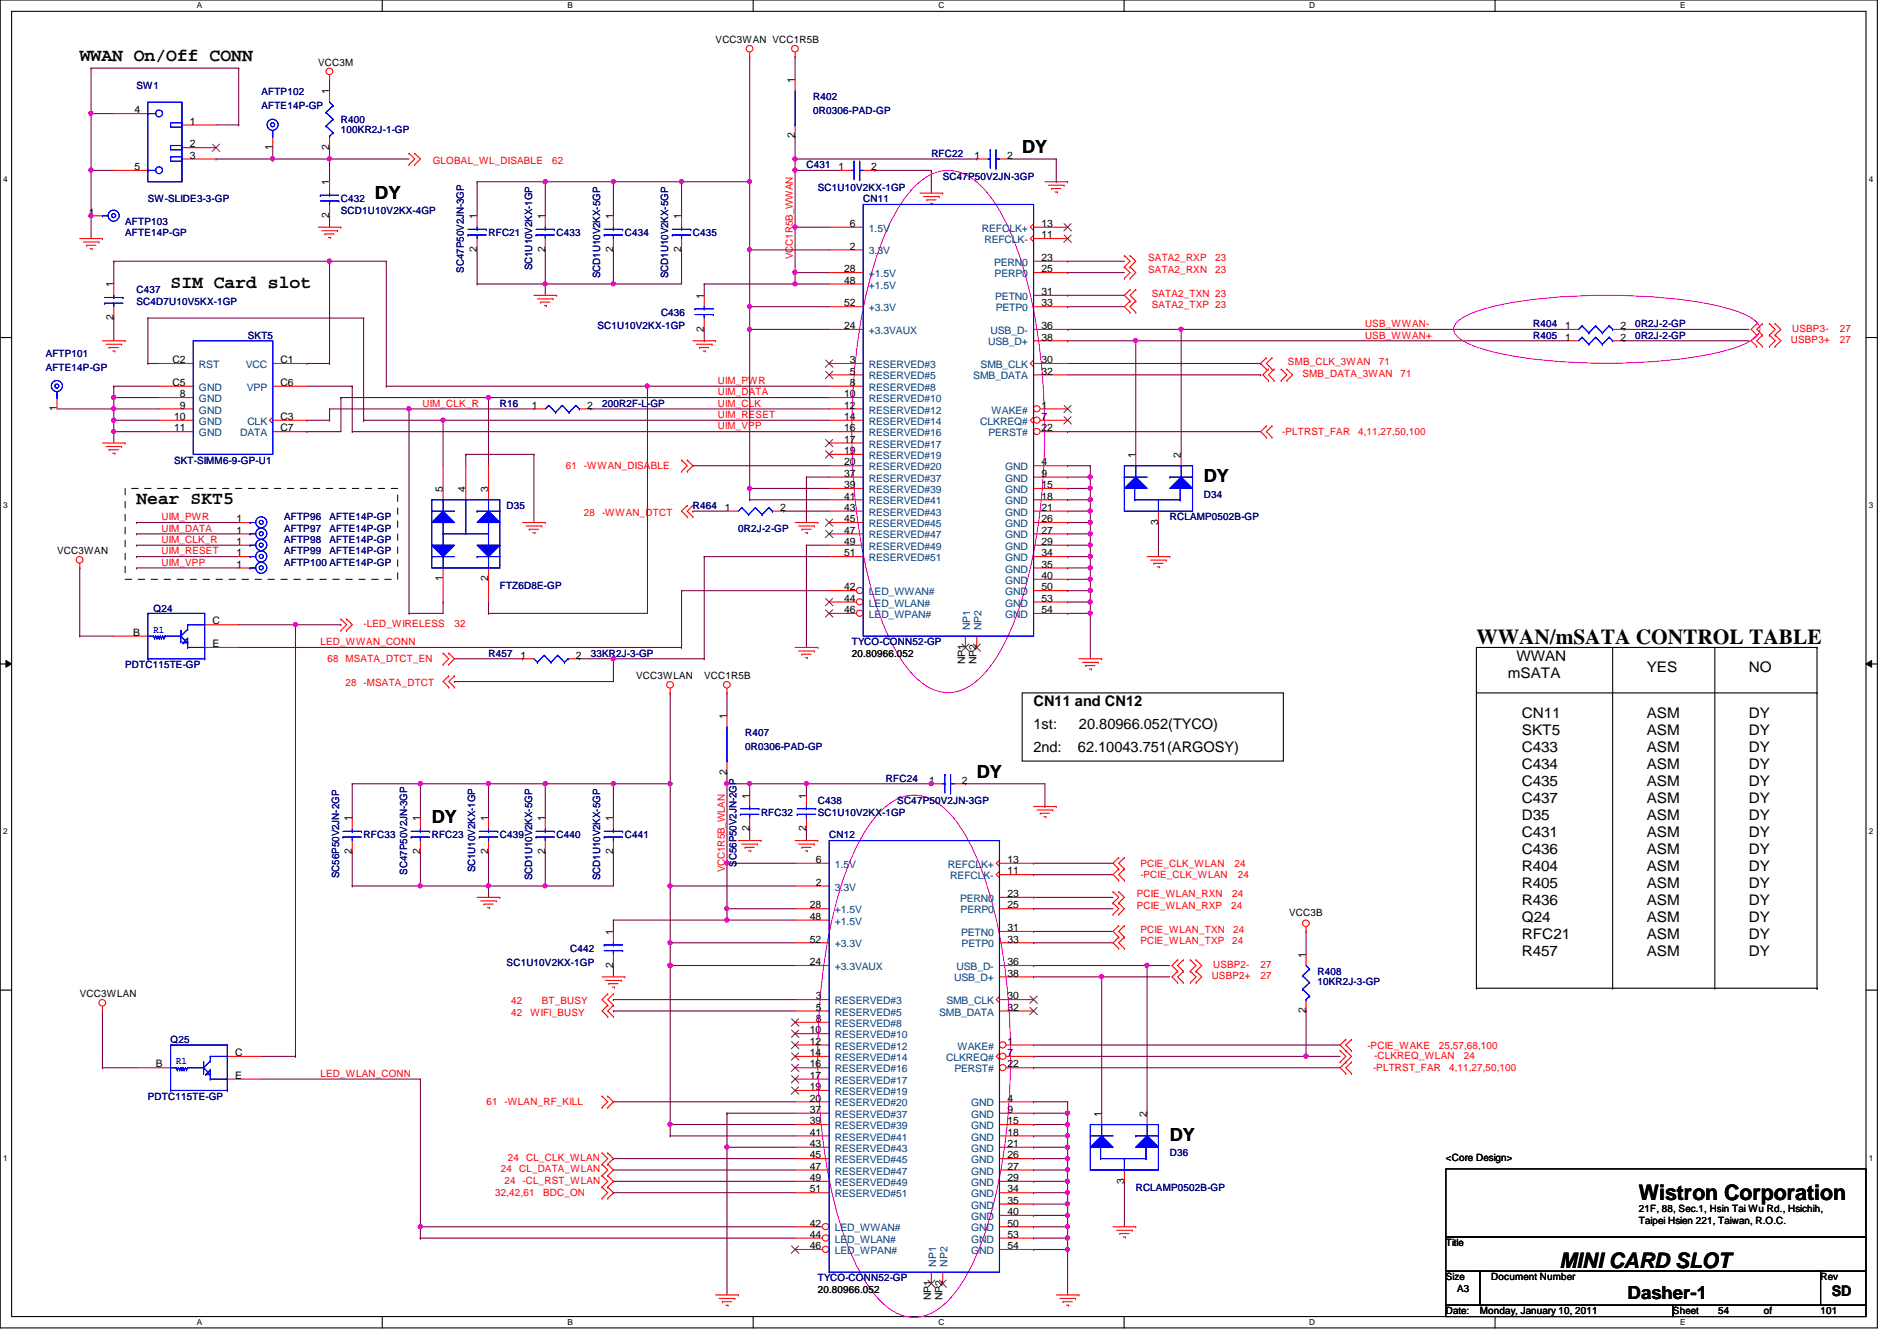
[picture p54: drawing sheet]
<svg xmlns="http://www.w3.org/2000/svg" width="297mm" height="210mm" viewBox="0 0 297 210" stroke-linecap="round" stroke-linejoin="round" font-family="sans-serif">
<defs><g id="words">
<g font-size="3.3">
<text x="231.2" y="100.9">WWAN/mSATA CONTROL TABLE</text>
<text x="256.6" y="187.9">Wistron Corporation</text>
<text x="244.2" y="198.5">MINI CARD SLOT</text>
</g>
<g font-size="2.8">
<text x="12.5" y="9.5">WWAN On/Off CONN</text>
<text x="160.1" y="24">DY</text>
<text x="58.7" y="31.1">DY</text>
<text x="26.7" y="45">SIM Card slot</text>
<text x="188.5" y="75.5">DY</text>
<text x="21.4" y="78.8">Near SKT5</text>
<text x="152.9" y="121.8">DY</text>
<text x="67.6" y="128.9">DY</text>
<text x="183.2" y="178.6">DY</text>
<text x="254.8" y="203.4">Dasher-1</text>
</g>
<g font-size="2.3">
<text x="236.1" y="106.1">mSATA</text>
<text x="237.4" y="103.4">WWAN</text>
<text x="257.8" y="105.2">YES</text>
<text x="273.8" y="105.2">NO</text>
<text x="161.8" y="110.6">CN11 and CN12</text>
<text x="238.3" y="112.3">CN11</text>
<text x="257.8" y="112.3">ASM</text>
<text x="273.8" y="112.3">DY</text>
<text x="161.8" y="117.6">2nd:</text>
<text x="161.8" y="114.1">1st:</text>
<text x="168.8" y="117.6">62.10043.751(ARGOSY)</text>
<text x="168.9" y="114.1">20.80966.052(TYCO)</text>
<text x="238.3" y="115">SKT5</text>
<text x="238.3" y="117.6">C433</text>
<text x="257.8" y="115">ASM</text>
<text x="257.8" y="117.6">ASM</text>
<text x="273.8" y="115">DY</text>
<text x="273.8" y="117.6">DY</text>
<text x="238.3" y="120.3">C434</text>
<text x="238.3" y="123">C435</text>
<text x="238.3" y="125.6">C437</text>
<text x="257.8" y="120.3">ASM</text>
<text x="257.8" y="123">ASM</text>
<text x="257.8" y="125.6">ASM</text>
<text x="273.8" y="120.3">DY</text>
<text x="273.8" y="123">DY</text>
<text x="273.8" y="125.6">DY</text>
<text x="238.3" y="128.3">D35</text>
<text x="238.3" y="131">C431</text>
<text x="257.8" y="128.3">ASM</text>
<text x="257.8" y="131">ASM</text>
<text x="273.8" y="128.3">DY</text>
<text x="273.8" y="131">DY</text>
<text x="238.3" y="133.6">C436</text>
<text x="238.3" y="136.3">R404</text>
<text x="257.8" y="133.6">ASM</text>
<text x="257.8" y="136.3">ASM</text>
<text x="273.8" y="133.6">DY</text>
<text x="273.8" y="136.3">DY</text>
<text x="238.3" y="139">R405</text>
<text x="238.3" y="141.6">R436</text>
<text x="257.8" y="139">ASM</text>
<text x="257.8" y="141.6">ASM</text>
<text x="273.8" y="139">DY</text>
<text x="273.8" y="141.6">DY</text>
<text x="238.3" y="144.3">Q24</text>
<text x="238.3" y="147">RFC21</text>
<text x="238.3" y="149.6">R457</text>
<text x="257.8" y="144.3">ASM</text>
<text x="257.8" y="147">ASM</text>
<text x="257.8" y="149.6">ASM</text>
<text x="273.8" y="144.3">DY</text>
<text x="273.8" y="147">DY</text>
<text x="273.8" y="149.6">DY</text>
<text x="286.8" y="202.9">SD</text>
</g>
<g font-size="1.6">
<text x="49.8" y="10.3">VCC3M</text>
<text x="112.1" y="6.8">VCC3WAN VCC1R5B</text>
<text x="21" y="17.7">4</text>
<text x="51.6" y="14.8" transform="rotate(-90 51.6 14.8)">1</text>
<text x="124.5" y="13" transform="rotate(-90 124.5 13)">1</text>
<text x="29.7" y="19.5">1</text>
<text x="29.7" y="23.1">2</text>
<text x="42.7" y="23.5" transform="rotate(-90 42.7 23.5)">1</text>
<text x="51.6" y="23.5" transform="rotate(-90 51.6 23.5)">2</text>
<text x="124.5" y="21.7" transform="rotate(-90 124.5 21.7)">2</text>
<text x="21" y="26.6">5</text>
<text x="29.7" y="24.8">3</text>
<text x="51.6" y="29" transform="rotate(-90 51.6 29)">1</text>
<text x="131.3" y="26.6">1</text>
<text x="136.4" y="26.6">2</text>
<text x="152.6" y="24.8">1</text>
<text x="157.7" y="24.8">2</text>
<text x="13.9" y="33.7">1</text>
<text x="51.6" y="34.1" transform="rotate(-90 51.6 34.1)">2</text>
<text x="74.7" y="34.3" transform="rotate(-90 74.7 34.3)">1</text>
<text x="85.3" y="34.3" transform="rotate(-90 85.3 34.3)">1</text>
<text x="96" y="34.3" transform="rotate(-90 96 34.3)">1</text>
<text x="106.7" y="34.3" transform="rotate(-90 106.7 34.3)">1</text>
<text x="133.1" y="35.5">6</text>
<text x="163.1" y="35.5">13</text>
<text x="74.7" y="39.5" transform="rotate(-90 74.7 39.5)">2</text>
<text x="85.3" y="39.5" transform="rotate(-90 85.3 39.5)">2</text>
<text x="96" y="39.5" transform="rotate(-90 96 39.5)">2</text>
<text x="106.7" y="39.5" transform="rotate(-90 106.7 39.5)">2</text>
<text x="133.1" y="39.1">2</text>
<text x="163.1" y="37.3">11</text>
<text x="163.1" y="40.9">23</text>
<text x="17.8" y="45" transform="rotate(-90 17.8 45)">1</text>
<text x="110.2" y="46.8" transform="rotate(-90 110.2 46.8)">1</text>
<text x="132.2" y="42.6">28</text>
<text x="132.2" y="44.4">48</text>
<text x="132.2" y="48">52</text>
<text x="163.1" y="42.6">25</text>
<text x="163.1" y="46.2">31</text>
<text x="163.1" y="48">33</text>
<text x="17.8" y="50.1" transform="rotate(-90 17.8 50.1)">2</text>
<text x="110.2" y="51.9" transform="rotate(-90 110.2 51.9)">2</text>
<text x="132.2" y="51.5">24</text>
<text x="163.1" y="51.5">36</text>
<text x="163.1" y="53.3">38</text>
<text x="245.1" y="51.5">1</text>
<text x="245.1" y="53.3">1</text>
<text x="253.7" y="51.5">2</text>
<text x="253.7" y="53.3">2</text>
<text x="27" y="56.9">C2</text>
<text x="43.9" y="56.9">C1</text>
<text x="133.1" y="56.9">3</text>
<text x="133.1" y="58.6">5</text>
<text x="163.1" y="56.9">30</text>
<text x="163.1" y="58.6">32</text>
<text x="8.9" y="64.3" transform="rotate(-90 8.9 64.3)">1</text>
<text x="27" y="60.4">C5</text>
<text x="27.3" y="65.7">10</text>
<text x="28.1" y="62.2">8</text>
<text x="28.1" y="64">9</text>
<text x="43.9" y="60.4">C6</text>
<text x="43.9" y="65.7">C3</text>
<text x="83.3" y="64">1</text>
<text x="91.9" y="64">2</text>
<text x="132.2" y="62.2">10</text>
<text x="132.2" y="64">12</text>
<text x="132.2" y="65.7">14</text>
<text x="133.1" y="60.4">8</text>
<text x="163.1" y="64">1</text>
<text x="163.1" y="65.7">7</text>
<text x="27.3" y="67.5">11</text>
<text x="43.9" y="67.5">C7</text>
<text x="132.2" y="67.5">16</text>
<text x="132.2" y="69.3">17</text>
<text x="132.2" y="71.1">19</text>
<text x="163.1" y="67.5">22</text>
<text x="177.8" y="71.7" transform="rotate(-90 177.8 71.7)">1</text>
<text x="184.9" y="71.7" transform="rotate(-90 184.9 71.7)">2</text>
<text x="69.3" y="77" transform="rotate(-90 69.3 77)">5</text>
<text x="72.9" y="77" transform="rotate(-90 72.9 77)">4</text>
<text x="76.5" y="77" transform="rotate(-90 76.5 77)">3</text>
<text x="132.2" y="72.9">20</text>
<text x="132.2" y="74.6">37</text>
<text x="132.2" y="76.4">39</text>
<text x="163.1" y="72.9">4</text>
<text x="163.1" y="74.6">9</text>
<text x="163.1" y="76.4">15</text>
<text x="37" y="83.5">1</text>
<text x="37" y="81.7">1</text>
<text x="113.5" y="80">1</text>
<text x="122.2" y="80">2</text>
<text x="132.2" y="78.2">41</text>
<text x="132.2" y="80">43</text>
<text x="132.2" y="81.7">45</text>
<text x="132.2" y="83.5">47</text>
<text x="163.1" y="78.2">18</text>
<text x="163.1" y="80">21</text>
<text x="163.1" y="81.7">26</text>
<text x="163.1" y="83.5">27</text>
<text x="181.4" y="82.1" transform="rotate(-90 181.4 82.1)">3</text>
<text x="8.9" y="86.8">VCC3WAN</text>
<text x="37" y="85.3">1</text>
<text x="37" y="87.1">1</text>
<text x="37" y="88.9">1</text>
<text x="132.2" y="85.3">49</text>
<text x="132.2" y="87.1">51</text>
<text x="163.1" y="85.3">29</text>
<text x="163.1" y="87.1">34</text>
<text x="163.1" y="88.9">35</text>
<text x="69.3" y="91" transform="rotate(-90 69.3 91)">1</text>
<text x="76.5" y="91" transform="rotate(-90 76.5 91)">2</text>
<text x="132.2" y="92.4">42</text>
<text x="132.2" y="94.2">44</text>
<text x="132.2" y="96">46</text>
<text x="163.1" y="90.6">40</text>
<text x="163.1" y="92.4">50</text>
<text x="163.1" y="94.2">53</text>
<text x="163.1" y="96">54</text>
<text x="20.9" y="99.5">B</text>
<text x="33.3" y="101.3">E</text>
<text x="33.3" y="97.7">C</text>
<text x="81.5" y="103.1">1</text>
<text x="90.2" y="103.1">2</text>
<text x="99.6" y="106.3">VCC3WLAN</text>
<text x="110.3" y="106.3">VCC1R5B</text>
<text x="133.4" y="102.8">20.80966.052</text>
<text x="151.1" y="104" transform="rotate(-90 151.1 104)">NP1</text>
<text x="152.9" y="104" transform="rotate(-90 152.9 104)">NP2</text>
<text x="113.8" y="112.6" transform="rotate(-90 113.8 112.6)">1</text>
<text x="113.8" y="121.2" transform="rotate(-90 113.8 121.2)">2</text>
<text x="117.3" y="125" transform="rotate(-90 117.3 125)">1</text>
<text x="126.2" y="125" transform="rotate(-90 126.2 125)">1</text>
<text x="145.5" y="122.6">1</text>
<text x="150.6" y="122.6">2</text>
<text x="55.1" y="128.6" transform="rotate(-90 55.1 128.6)">1</text>
<text x="65.8" y="128.6" transform="rotate(-90 65.8 128.6)">1</text>
<text x="76.5" y="128.6" transform="rotate(-90 76.5 128.6)">1</text>
<text x="85.3" y="128.6" transform="rotate(-90 85.3 128.6)">1</text>
<text x="96" y="128.6" transform="rotate(-90 96 128.6)">1</text>
<text x="117.3" y="130.1" transform="rotate(-90 117.3 130.1)">2</text>
<text x="126.2" y="130.1" transform="rotate(-90 126.2 130.1)">2</text>
<text x="55.1" y="133.7" transform="rotate(-90 55.1 133.7)">2</text>
<text x="65.8" y="133.7" transform="rotate(-90 65.8 133.7)">2</text>
<text x="76.5" y="133.7" transform="rotate(-90 76.5 133.7)">2</text>
<text x="85.3" y="133.7" transform="rotate(-90 85.3 133.7)">2</text>
<text x="96" y="133.7" transform="rotate(-90 96 133.7)">2</text>
<text x="127.7" y="135.1">6</text>
<text x="157.7" y="135.1">13</text>
<text x="157.7" y="136.9">11</text>
<text x="126.8" y="142.2">28</text>
<text x="126.8" y="144">48</text>
<text x="127.7" y="138.6">2</text>
<text x="157.7" y="142.2">25</text>
<text x="157.7" y="140.4">23</text>
<text x="201.8" y="143.3">VCC3B</text>
<text x="96" y="146.3" transform="rotate(-90 96 146.3)">1</text>
<text x="126.8" y="147.5">52</text>
<text x="157.7" y="145.8">31</text>
<text x="157.7" y="147.5">33</text>
<text x="204.5" y="149.9" transform="rotate(-90 204.5 149.9)">1</text>
<text x="96" y="151.5" transform="rotate(-90 96 151.5)">2</text>
<text x="126.8" y="151.1">24</text>
<text x="157.7" y="151.1">36</text>
<text x="157.7" y="152.9">38</text>
<text x="12.5" y="156.1">VCC3WLAN</text>
<text x="126.8" y="161.8">10</text>
<text x="127.7" y="156.4">3</text>
<text x="127.7" y="158.2">5</text>
<text x="127.7" y="160">8</text>
<text x="157.7" y="156.4">30</text>
<text x="157.7" y="158.2">32</text>
<text x="204.5" y="158.6" transform="rotate(-90 204.5 158.6)">2</text>
<text x="24.4" y="167.1">B</text>
<text x="36.8" y="165.3">C</text>
<text x="126.8" y="163.5">12</text>
<text x="126.8" y="165.3">14</text>
<text x="126.8" y="167.1">16</text>
<text x="157.7" y="163.5">1</text>
<text x="157.7" y="167.1">22</text>
<text x="157.7" y="165.3">7</text>
<text x="36.8" y="168.9">E</text>
<text x="126.8" y="168.9">17</text>
<text x="126.8" y="170.6">19</text>
<text x="126.8" y="172.4">20</text>
<text x="157.7" y="172.4">4</text>
<text x="126.8" y="174.2">37</text>
<text x="126.8" y="176">39</text>
<text x="126.8" y="177.8">41</text>
<text x="126.8" y="179.5">43</text>
<text x="157.7" y="174.2">9</text>
<text x="157.7" y="176">15</text>
<text x="157.7" y="177.8">18</text>
<text x="157.7" y="179.5">21</text>
<text x="172.5" y="174.8" transform="rotate(-90 172.5 174.8)">1</text>
<text x="179.6" y="174.8" transform="rotate(-90 179.6 174.8)">2</text>
<text x="126.8" y="181.3">45</text>
<text x="126.8" y="183.1">47</text>
<text x="126.8" y="184.9">49</text>
<text x="157.7" y="181.3">26</text>
<text x="157.7" y="183.1">27</text>
<text x="157.7" y="184.9">29</text>
<text x="176" y="185.3" transform="rotate(-90 176 185.3)">3</text>
<text x="226.4" y="181.7">&lt;Core Design&gt;</text>
<text x="126.8" y="186.6">51</text>
<text x="126.8" y="192">42</text>
<text x="157.7" y="186.6">34</text>
<text x="157.7" y="188.4">35</text>
<text x="157.7" y="190.2">40</text>
<text x="157.7" y="192">50</text>
<text x="256.6" y="191.6">Taipei Hsien 221, Taiwan, R.O.C.</text>
<text x="256.6" y="189.7">21F, 88, Sec.1, Hsin Tai Wu Rd., Hsichih,</text>
<text x="126.8" y="193.8">44</text>
<text x="126.8" y="195.5">46</text>
<text x="157.7" y="193.8">53</text>
<text x="157.7" y="195.5">54</text>
<text x="226.4" y="195.1">Title</text>
<text x="128.1" y="202.4">20.80966.052</text>
<text x="145.8" y="203.5" transform="rotate(-90 145.8 203.5)">NP1</text>
<text x="147.6" y="203.5" transform="rotate(-90 147.6 203.5)">NP2</text>
<text x="226.4" y="200.4">Size</text>
<text x="228.2" y="202.2">A3</text>
<text x="233.5" y="200.4">Document Number</text>
<text x="285.1" y="200.4">Rev</text>
<text x="226.4" y="205.7">Date:</text>
<text x="231.7" y="205.7">Monday, January 10, 2011</text>
<text x="261.9" y="205.7">Sheet</text>
<text x="269.1" y="205.7">54</text>
<text x="276.2" y="205.7">of</text>
<text x="285.1" y="205.7">101</text>
</g>
<g font-size="1.6" fill="#000080">
<text x="21.4" y="13.9">SW1</text>
<text x="40.9" y="17.1">AFTE14P-GP</text>
<text x="40.9" y="14.9">AFTP102</text>
<text x="127.3" y="17.8">0R0306-PAD-GP</text>
<text x="127.3" y="15.7">R402</text>
<text x="53.4" y="20.8">100KR2J-1-GP</text>
<text x="53.4" y="19.2">R400</text>
<text x="126.3" y="26.3">C431</text>
<text x="128.1" y="29.9">SC1U10V2KX-1GP</text>
<text x="145.8" y="24.6">RFC22</text>
<text x="147.6" y="28.1">SC47P50V2JN-3GP</text>
<text x="19.6" y="35.2">AFTP103</text>
<text x="23.2" y="31.7">SW-SLIDE3-3-GP</text>
<text x="53.4" y="33.4">SCD1U10V2KX-4GP</text>
<text x="53.4" y="31.7">C432</text>
<text x="135.2" y="31.7">CN11</text>
<text x="19.6" y="37">AFTE14P-GP</text>
<text x="76.5" y="37">RFC21</text>
<text x="87.2" y="37">C433</text>
<text x="97.8" y="37">C434</text>
<text x="108.5" y="37">C435</text>
<text x="21.4" y="47.7">SC4D7U10V5KX-1GP</text>
<text x="21.4" y="45.9">C437</text>
<text x="72.6" y="42.7" transform="rotate(-90 72.6 42.7)">SC47P50V2JN-3GP</text>
<text x="83.3" y="42.3" transform="rotate(-90 83.3 42.3)">SC1U10V2KX-1GP</text>
<text x="94" y="43.6" transform="rotate(-90 94 43.6)">SCD1U10V2KX-5GP</text>
<text x="104.6" y="43.6" transform="rotate(-90 104.6 43.6)">SCD1U10V2KX-5GP</text>
<text x="38.8" y="53">SKT5</text>
<text x="93.6" y="51.6">SC1U10V2KX-1GP</text>
<text x="103.5" y="49.4">C436</text>
<text x="240.1" y="51.2">R404</text>
<text x="240.1" y="53">R405</text>
<text x="256.1" y="51.2">0R2J-2-GP</text>
<text x="256.1" y="53">0R2J-2-GP</text>
<text x="7.2" y="55.8">AFTP101</text>
<text x="7.2" y="58">AFTE14P-GP</text>
<text x="78.3" y="63.7">R16</text>
<text x="94.3" y="63.7">200R2F-L-GP</text>
<text x="27.3" y="72.6">SKT-SIMM6-9-GP-U1</text>
<text x="188.5" y="77.9">D34</text>
<text x="44.5" y="83.2">AFTP97</text>
<text x="44.5" y="81.4">AFTP96</text>
<text x="51.6" y="83.2">AFTE14P-GP</text>
<text x="51.6" y="81.4">AFTE14P-GP</text>
<text x="79.3" y="79.7">D35</text>
<text x="108.5" y="79.7">R464</text>
<text x="115.6" y="83.2">0R2J-2-GP</text>
<text x="183.2" y="81.4">RCLAMP0502B-GP</text>
<text x="44.5" y="85">AFTP98</text>
<text x="44.5" y="86.8">AFTP99</text>
<text x="44.5" y="88.6">AFTP100 AFTE14P-GP</text>
<text x="51.6" y="85">AFTE14P-GP</text>
<text x="51.6" y="86.8">AFTE14P-GP</text>
<text x="24" y="95.8">Q24</text>
<text x="78.3" y="92.1">FTZ6D8E-GP</text>
<text x="133.4" y="101">TYCO-CONN52-GP</text>
<text x="19.6" y="104.6">PDTC115TE-GP</text>
<text x="76.5" y="102.8">R457</text>
<text x="92.5" y="102.8">33KR2J-3-GP</text>
<text x="116.7" y="117.3">0R0306-PAD-GP</text>
<text x="116.7" y="115.2">R407</text>
<text x="128.1" y="125.9">C438</text>
<text x="138.7" y="122.3">RFC24</text>
<text x="140.5" y="125.9">SC47P50V2JN-3GP</text>
<text x="56.9" y="131.2">RFC33</text>
<text x="67.6" y="131.2">RFC23</text>
<text x="78.3" y="131.2">C439</text>
<text x="87.2" y="131.2">C440</text>
<text x="97.8" y="131.2">C441</text>
<text x="119.2" y="127.7">RFC32</text>
<text x="128.1" y="127.7">SC1U10V2KX-1GP</text>
<text x="129.8" y="131.2">CN12</text>
<text x="53.1" y="137.5" transform="rotate(-90 53.1 137.5)">SC56P50V2JN-2GP</text>
<text x="63.8" y="136.9" transform="rotate(-90 63.8 136.9)">SC47P50V2JN-3GP</text>
<text x="74.4" y="136.6" transform="rotate(-90 74.4 136.6)">SC1U10V2KX-1GP</text>
<text x="83.3" y="137.8" transform="rotate(-90 83.3 137.8)">SCD1U10V2KX-5GP</text>
<text x="94" y="137.8" transform="rotate(-90 94 137.8)">SCD1U10V2KX-5GP</text>
<text x="115.3" y="135.7" transform="rotate(-90 115.3 135.7)">SC56P50V2JN-2GP</text>
<text x="89.3" y="149">C442</text>
<text x="79.3" y="151.1">SC1U10V2KX-1GP</text>
<text x="206.3" y="154.2">10KR2J-3-GP</text>
<text x="206.3" y="152.6">R408</text>
<text x="26.7" y="163.2">Q25</text>
<text x="23.2" y="172.1">PDTC115TE-GP</text>
<text x="183.2" y="181">D36</text>
<text x="177.8" y="186.4">RCLAMP0502B-GP</text>
<text x="128.1" y="200.6">TYCO-CONN52-GP</text>
</g>
<g font-size="1.6" fill="#f00">
<text x="67.8" y="25.6">GLOBAL_WL_DISABLE</text>
<text x="86.4" y="25.6">62</text>
<text x="124.2" y="40.6" transform="rotate(-90 124.2 40.6)">VCC1R5B_WWAN</text>
<text x="179.8" y="40.9">SATA2_RXP</text>
<text x="190.3" y="40.9">23</text>
<text x="179.8" y="42.7">SATA2_RXN</text>
<text x="180.3" y="46.4">SATA2_TXN 23</text>
<text x="190.3" y="42.7">23</text>
<text x="180.3" y="48.2">SATA2_TXP 23</text>
<text x="213.7" y="51.2">USB_WWAN-</text>
<text x="213.7" y="53">USB_WWAN+</text>
<text x="280.4" y="53.7">USBP3+</text>
<text x="280.6" y="51.9">USBP3-</text>
<text x="288.1" y="51.9">27</text>
<text x="288.1" y="53.7">27</text>
<text x="201.7" y="57.1">SMB_CLK_3WAN</text>
<text x="204" y="59.1">SMB_DATA_3WAN</text>
<text x="215.9" y="57.1">71</text>
<text x="219.3" y="59.1">71</text>
<text x="66.2" y="63.7">UIM_CLK_R</text>
<text x="112.4" y="61.9">UIM_DATA</text>
<text x="112.4" y="60.1">UIM_PWR</text>
<text x="112.4" y="65.4">UIM_RESET</text>
<text x="112.4" y="63.7">UIM_CLK</text>
<text x="112.4" y="67.2">UIM_VPP</text>
<text x="200.8" y="68.1">-PLTRST_FAR</text>
<text x="212.7" y="68.1">4,11,27,50,100</text>
<text x="88.6" y="73.4">61</text>
<text x="91.4" y="73.4">-WWAN_DISABLE</text>
<text x="25.3" y="81.4">UIM_PWR</text>
<text x="25.3" y="83.2">UIM_DATA</text>
<text x="91.4" y="80.7">28</text>
<text x="94.3" y="80.7">-WWAN_DTCT</text>
<text x="25.3" y="85">UIM_CLK_R</text>
<text x="25.3" y="86.8">UIM_RESET</text>
<text x="25.3" y="88.6">UIM_VPP</text>
<text x="50.2" y="101">LED_WWAN_CONN</text>
<text x="56.9" y="98.2">-LED_WIRELESS</text>
<text x="71.2" y="98.2">32</text>
<text x="51.3" y="103.7">68 MSATA_DTCT_EN</text>
<text x="54.1" y="107.4">28 -MSATA_DTCT</text>
<text x="113.5" y="136.6" transform="rotate(-90 113.5 136.6)">VCC1R5B_WLAN</text>
<text x="178.6" y="137.5">-PCIE_CLK_WLAN</text>
<text x="178.6" y="135.7">PCIE_CLK_WLAN</text>
<text x="193.3" y="135.7">24</text>
<text x="193.8" y="137.5">24</text>
<text x="178" y="142.2">PCIE_WLAN_RXP</text>
<text x="178" y="140.5">PCIE_WLAN_RXN</text>
<text x="192.8" y="142.2">24</text>
<text x="192.9" y="140.5">24</text>
<text x="178.6" y="146">PCIE_WLAN_TXN</text>
<text x="178.6" y="147.8">PCIE_WLAN_TXP</text>
<text x="192.9" y="147.8">24</text>
<text x="193.1" y="146">24</text>
<text x="189.7" y="153.3">USBP2+</text>
<text x="189.9" y="151.5">USBP2-</text>
<text x="197.4" y="151.5">27</text>
<text x="197.4" y="153.3">27</text>
<text x="80" y="157.2">42</text>
<text x="80" y="159">42</text>
<text x="83.1" y="159">WIFI_BUSY</text>
<text x="84.8" y="157.2">BT_BUSY</text>
<text x="214.1" y="164.1">-PCIE_WAKE</text>
<text x="215" y="167.7">-PLTRST_FAR</text>
<text x="215.2" y="165.7">-CLKREQ_WLAN</text>
<text x="225.3" y="164.1">25,57,68,100</text>
<text x="226.9" y="167.7">4,11,27,50,100</text>
<text x="229.2" y="165.7">24</text>
<text x="50.2" y="168.6">LED_WLAN_CONN</text>
<text x="76.2" y="173">61 -WLAN_RF_KILL</text>
<text x="78.4" y="183.5">24</text>
<text x="79" y="185.3">24</text>
<text x="79.5" y="181.7">24</text>
<text x="81.3" y="183.5">CL_DATA_WLAN</text>
<text x="81.8" y="185.3">-CL_RST_WLAN</text>
<text x="82.4" y="181.7">CL_CLK_WLAN</text>
<text x="77.5" y="187.2">32,42,61</text>
<text x="85" y="187.2">BDC_ON</text>
</g>
<g font-size="1.6" fill="#004080">
<text x="136.1" y="39.8">3.3V</text>
<text x="136.1" y="36.3">1.5V</text>
<text x="153.8" y="36.3">REFCLK+</text>
<text x="154.1" y="38.1">REFCLK-</text>
<text x="155.7" y="41.6">PERN0</text>
<text x="136.1" y="43.4">+1.5V</text>
<text x="136.1" y="45.2">+1.5V</text>
<text x="155.7" y="43.4">PERP0</text>
<text x="155.8" y="46.9">PETN0</text>
<text x="136.1" y="52.3">+3.3VAUX</text>
<text x="136.1" y="48.7">+3.3V</text>
<text x="155.1" y="52.3">USB_D-</text>
<text x="155.9" y="48.7">PETP0</text>
<text x="31.2" y="57.6">RST</text>
<text x="38.5" y="57.6">VCC</text>
<text x="136.1" y="57.6">RESERVED#3</text>
<text x="136.1" y="59.4">RESERVED#5</text>
<text x="152.4" y="59.4">SMB_DATA</text>
<text x="153.5" y="57.6">SMB_CLK</text>
<text x="154.7" y="54.1">USB_D+</text>
<text x="31.2" y="61.2">GND</text>
<text x="31.2" y="62.9">GND</text>
<text x="31.2" y="64.7">GND</text>
<text x="38.6" y="61.2">VPP</text>
<text x="136.1" y="61.2">RESERVED#8</text>
<text x="136.1" y="62.9">RESERVED#10</text>
<text x="136.1" y="64.7">RESERVED#12</text>
<text x="155.3" y="64.7">WAKE#</text>
<text x="31.2" y="68.3">GND</text>
<text x="31.2" y="66.5">GND</text>
<text x="37.6" y="68.3">DATA</text>
<text x="38.7" y="66.5">CLK</text>
<text x="136.1" y="66.5">RESERVED#14</text>
<text x="136.1" y="68.3">RESERVED#16</text>
<text x="136.1" y="70.1">RESERVED#17</text>
<text x="136.1" y="71.8">RESERVED#19</text>
<text x="153.5" y="66.5">CLKREQ#</text>
<text x="154.8" y="68.3">PERST#</text>
<text x="136.1" y="73.6">RESERVED#20</text>
<text x="136.1" y="75.4">RESERVED#37</text>
<text x="136.1" y="77.2">RESERVED#39</text>
<text x="157.4" y="73.6">GND</text>
<text x="157.4" y="75.4">GND</text>
<text x="157.4" y="77.2">GND</text>
<text x="136.1" y="79">RESERVED#41</text>
<text x="136.1" y="80.7">RESERVED#43</text>
<text x="136.1" y="82.5">RESERVED#45</text>
<text x="157.4" y="79">GND</text>
<text x="157.4" y="80.7">GND</text>
<text x="157.4" y="82.5">GND</text>
<text x="136.1" y="84.3">RESERVED#47</text>
<text x="136.1" y="86.1">RESERVED#49</text>
<text x="136.1" y="87.8">RESERVED#51</text>
<text x="157.4" y="84.3">GND</text>
<text x="157.4" y="86.1">GND</text>
<text x="157.4" y="87.8">GND</text>
<text x="157.4" y="89.6">GND</text>
<text x="136.1" y="93.2">LED_WWAN#</text>
<text x="136.1" y="95">LED_WLAN#</text>
<text x="157.4" y="91.4">GND</text>
<text x="157.4" y="93.2">GND</text>
<text x="157.4" y="95">GND</text>
<text x="136.1" y="96.7">LED_WPAN#</text>
<text x="151.9" y="98.7" transform="rotate(-90 151.9 98.7)">NP1</text>
<text x="153.7" y="98.7" transform="rotate(-90 153.7 98.7)">NP2</text>
<text x="157.4" y="96.7">GND</text>
<text x="130.7" y="135.8">1.5V</text>
<text x="148.4" y="135.8">REFCLK+</text>
<text x="148.8" y="137.6">REFCLK-</text>
<text x="130.7" y="139.4">3.3V</text>
<text x="130.7" y="143">+1.5V</text>
<text x="150.3" y="141.2">PERN0</text>
<text x="150.4" y="143">PERP0</text>
<text x="130.7" y="144.7">+1.5V</text>
<text x="130.7" y="148.3">+3.3V</text>
<text x="150.5" y="146.5">PETN0</text>
<text x="150.6" y="148.3">PETP0</text>
<text x="130.7" y="151.8">+3.3VAUX</text>
<text x="149.4" y="153.6">USB_D+</text>
<text x="149.8" y="151.8">USB_D-</text>
<text x="130.7" y="157.2">RESERVED#3</text>
<text x="130.7" y="159">RESERVED#5</text>
<text x="130.7" y="160.7">RESERVED#8</text>
<text x="147.1" y="159">SMB_DATA</text>
<text x="148.2" y="157.2">SMB_CLK</text>
<text x="130.7" y="162.5">RESERVED#10</text>
<text x="130.7" y="164.3">RESERVED#12</text>
<text x="130.7" y="166.1">RESERVED#14</text>
<text x="130.7" y="167.9">RESERVED#16</text>
<text x="148.2" y="166.1">CLKREQ#</text>
<text x="149.4" y="167.9">PERST#</text>
<text x="149.9" y="164.3">WAKE#</text>
<text x="130.7" y="169.6">RESERVED#17</text>
<text x="130.7" y="171.4">RESERVED#19</text>
<text x="130.7" y="173.2">RESERVED#20</text>
<text x="152.1" y="173.2">GND</text>
<text x="130.7" y="175">RESERVED#37</text>
<text x="130.7" y="176.7">RESERVED#39</text>
<text x="130.7" y="178.5">RESERVED#41</text>
<text x="152.1" y="175">GND</text>
<text x="152.1" y="176.7">GND</text>
<text x="152.1" y="178.5">GND</text>
<text x="130.7" y="180.3">RESERVED#43</text>
<text x="130.7" y="182.1">RESERVED#45</text>
<text x="130.7" y="183.9">RESERVED#47</text>
<text x="130.7" y="185.6">RESERVED#49</text>
<text x="152.1" y="180.3">GND</text>
<text x="152.1" y="182.1">GND</text>
<text x="152.1" y="183.9">GND</text>
<text x="152.1" y="185.6">GND</text>
<text x="130.7" y="187.4">RESERVED#51</text>
<text x="152.1" y="187.4">GND</text>
<text x="152.1" y="189.2">GND</text>
<text x="152.1" y="191">GND</text>
<text x="130.7" y="192.7">LED_WWAN#</text>
<text x="130.7" y="194.5">LED_WLAN#</text>
<text x="130.7" y="196.3">LED_WPAN#</text>
<text x="152.1" y="192.7">GND</text>
<text x="152.1" y="194.5">GND</text>
<text x="152.1" y="196.3">GND</text>
<text x="146.6" y="198.2" transform="rotate(-90 146.6 198.2)">NP1</text>
<text x="148.4" y="198.2" transform="rotate(-90 148.4 198.2)">NP2</text>
</g>
<g font-size="1.6" fill="#00f">
<text x="24" y="99">R1</text>
<text x="27.6" y="166.6">R1</text>
</g>
<g font-size="1.3">
<text x="30.8" y="1.3">A</text>
<text x="88.9" y="1.3">B</text>
<text x="146.9" y="1.3">C</text>
<text x="205" y="1.3">D</text>
<text x="263.1" y="1.3">E</text>
<text x=".5" y="28.4">4</text>
<text x="292.6" y="28.4">4</text>
<text x=".5" y="79.5">3</text>
<text x="292.6" y="79.5">3</text>
<text x=".5" y="130.6">2</text>
<text x="292.6" y="130.6">2</text>
<text x=".5" y="181.7">1</text>
<text x="292.6" y="181.7">1</text>
<text x="30.8" y="207.4">A</text>
<text x="88.9" y="207.4">B</text>
<text x="146.9" y="207.4">C</text>
<text x="205" y="207.4">D</text>
<text x="263.1" y="207.4">E</text>
</g>
</g></defs>
<path d="M0 0h294v207.9h-294zM1.8 1.8h290.4v204.3h-290.4z" fill="none" stroke="#000" stroke-width=".17"/>
<g fill="#fff">
<path d="M30.8 .2h.8v1.4h-.8z"/>
<path d="M30.8 206.2h.8v1.4h-.8z"/>
</g>
<path d="M59.9 0v1.8M59.9 206.1v1.8" fill="none" stroke="#000" stroke-width=".17"/>
<g fill="#fff">
<path d="M88.9 .2h.8v1.4h-.8z"/>
<path d="M88.9 206.2h.8v1.4h-.8z"/>
</g>
<path d="M117.9 0v1.8M117.9 206.1v1.8" fill="none" stroke="#000" stroke-width=".17"/>
<g fill="#fff">
<path d="M146.9 .2h.9v1.4h-.9z"/>
<path d="M146.9 206.2h.9v1.4h-.9z"/>
</g>
<path d="M176 0v1.8M176 206.1v1.8" fill="none" stroke="#000" stroke-width=".17"/>
<g fill="#fff">
<path d="M205 .2h.9v1.4h-.9z"/>
<path d="M205 206.2h.9v1.4h-.9z"/>
</g>
<path d="M234.1 0v1.8M234.1 206.1v1.8" fill="none" stroke="#000" stroke-width=".17"/>
<g fill="#fff">
<path d="M263.1 .2h.8v1.4h-.8z"/>
<path d="M263.1 206.2h.8v1.4h-.8z"/>
<path d="M.5 27.3h.7v1.4h-.7z"/>
<path d="M292.6 27.3h.7v1.4h-.7z"/>
<path d="M.5 78.4h.7v1.4h-.7z"/>
<path d="M292.6 78.4h.7v1.4h-.7z"/>
</g>
<path d="M0 52.8h1.8M292.2 52.8h1.8" fill="none" stroke="#000" stroke-width=".17"/>
<g fill="#fff">
<path d="M.5 129.5h.7v1.4h-.7z"/>
<path d="M292.6 129.5h.7v1.4h-.7z"/>
</g>
<path d="M0 103.9h1.8M292.2 103.9h1.8" fill="none" stroke="#000" stroke-width=".17"/>
<path d="M.9 103.4l.9 .5-.9 .5zM292.2 103.9l.9-.5v1z" fill="#000"/>
<path d="M.9 103.4l.9 .5-.9 .5zM292.2 103.9l.9-.5v1z" fill="none" stroke="#000" stroke-width=".16"/>
<g fill="#fff">
<path d="M.5 180.5h.7v1.4h-.7z"/>
<path d="M292.6 180.5h.7v1.4h-.7z"/>
</g>
<path d="M0 155h1.8M292.2 155h1.8" fill="none" stroke="#000" stroke-width=".17"/>
<path d="M51.6 24.9h.1M51.6 24.9v3.5M179.6 151.1h.1M179.6 151.1v23.1" fill="none" stroke="#800040" stroke-width=".17"/>
<circle cx="179.6" cy="151.1" r=".32" fill="#f0f"/>
<circle cx="179.6" cy="151.1" r=".32" fill="none" stroke="#f0f" stroke-width=".17"/>
<path d="M17.8 60.5h.1M17.8 67.6h.1M17.8 65.8h.1M17.8 65.8v1.8M17.8 60.5h7.1M17.8 67.6h7.1M113.8 174.2h10.7M113.8 174.2h.1" fill="none" stroke="#800040" stroke-width=".17"/>
<circle cx="17.8" cy="65.8" r=".32" fill="#f0f"/>
<circle cx="17.8" cy="65.8" r=".32" fill="none" stroke="#f0f" stroke-width=".17"/>
<path d="M51.6 24.9h12.4M51.6 24.9h.1" fill="none" stroke="#800040" stroke-width=".17"/>
<circle cx="51.6" cy="24.9" r=".32" fill="#f0f"/>
<circle cx="51.6" cy="24.9" r=".32" fill="none" stroke="#f0f" stroke-width=".17"/>
<g fill="none" stroke="#800040" stroke-width=".17">
<path d="M76.5 62.2h.1M76.5 62.2h53.3M126.3 129.8h.1M126.3 129.8v1.8M161.8 167.1h.1M161.8 167.1h48M204.5 165.4h5.3M204.5 165.4h.1M65.8 192h58.7M65.8 192h.1M96.1 184.9h28.4M96.1 184.9h.1"/>
<path d="M176.1 184.9h.1M176.1 184.9v7.1"/>
</g>
<circle cx="65.8" cy="192" r=".32" fill="#f0f"/>
<circle cx="65.8" cy="192" r=".32" fill="none" stroke="#f0f" stroke-width=".17"/>
<g fill="none" stroke="#800040" stroke-width=".17">
<path d="M85.4 28.4h10.7M85.4 28.4h.1M85.4 28.4v5.4M117.4 28.4h.1M117.4 28.4v10.7M136.9 26.7h.1M136.9 26.7h8.9M145.8 26.7h.1M145.8 26.7v3.5M69.4 65.8h.1M69.4 65.8v7.1M76.5 62.2h.1"/>
<path d="M76.5 62.2v10.7"/>
</g>
<circle cx="117.4" cy="39.1" r=".32" fill="#f0f"/>
<circle cx="117.4" cy="39.1" r=".32" fill="none" stroke="#f0f" stroke-width=".17"/>
<path d="M167.2 53.3h10.6M167.2 53.3h.1M177.8 53.3h.1M177.8 53.3v17.8M76.5 138.7h8.9M76.5 138.7h.1" fill="none" stroke="#800040" stroke-width=".17"/>
<circle cx="76.5" cy="138.7" r=".32" fill="#f0f"/>
<circle cx="76.5" cy="138.7" r=".32" fill="none" stroke="#f0f" stroke-width=".17"/>
<path d="M104.9 147.6h.1M104.9 147.6v3.5" fill="none" stroke="#800040" stroke-width=".17"/>
<circle cx="104.9" cy="151.1" r=".32" fill="#f0f"/>
<circle cx="104.9" cy="151.1" r=".32" fill="none" stroke="#f0f" stroke-width=".17"/>
<circle cx="104.9" cy="147.5" r=".32" fill="#f0f"/>
<circle cx="104.9" cy="147.5" r=".32" fill="none" stroke="#f0f" stroke-width=".17"/>
<path d="M56.9 65.8h12.5M56.9 65.8h.1M12.5 88.9h.1M12.5 88.9v10.7M96.1 144h17.7M96.1 144h.1M40.9 165.4h5.4M46.3 165.4h.1M104.9 176h19.6M104.9 176h.1" fill="none" stroke="#800040" stroke-width=".17"/>
<circle cx="113.8" cy="144" r=".32" fill="#f0f"/>
<circle cx="113.8" cy="144" r=".32" fill="none" stroke="#f0f" stroke-width=".17"/>
<g fill="none" stroke="#800040" stroke-width=".17">
<path d="M254.3 51.6h.1M254.3 51.6h19.6M60.5 60.5h40.9M60.5 60.5h.1M117.4 78.2h12.4M117.4 76.5h.1M117.4 78.2h.1M117.4 76.5v1.7M69.4 94.2h.1M69.4 94.2v1.8M170.7 90.7h.1M170.7 81.8h.1"/>
<path d="M170.7 81.8v1.8M170.7 90.7v1.8M96.1 144h.1M96.1 144v1.8"/>
</g>
<circle cx="170.7" cy="81.8" r=".32" fill="#f0f"/>
<circle cx="170.7" cy="81.8" r=".32" fill="none" stroke="#f0f" stroke-width=".17"/>
<path d="M170.7 72.9h.1M170.7 72.9v1.8M170.7 94.2h.1M170.7 94.2v1.8" fill="none" stroke="#800040" stroke-width=".17"/>
<circle cx="170.7" cy="94.2" r=".32" fill="#f0f"/>
<circle cx="170.7" cy="94.2" r=".32" fill="none" stroke="#f0f" stroke-width=".17"/>
<path d="M170.7 88.9h.1M170.7 88.9v1.8" fill="none" stroke="#800040" stroke-width=".17"/>
<circle cx="170.7" cy="88.9" r=".32" fill="#f0f"/>
<circle cx="170.7" cy="88.9" r=".32" fill="none" stroke="#f0f" stroke-width=".17"/>
<path d="M170.7 85.3h.1M170.7 85.3v1.8" fill="none" stroke="#800040" stroke-width=".17"/>
<circle cx="170.7" cy="85.3" r=".32" fill="#f0f"/>
<circle cx="170.7" cy="85.3" r=".32" fill="none" stroke="#f0f" stroke-width=".17"/>
<path d="M170.7 80h.1M170.7 80v1.8" fill="none" stroke="#800040" stroke-width=".17"/>
<circle cx="170.7" cy="80" r=".32" fill="#f0f"/>
<circle cx="170.7" cy="80" r=".32" fill="none" stroke="#f0f" stroke-width=".17"/>
<path d="M17.8 62.2h.1M17.8 62.2h7.1M113.8 108.5h.1M113.8 108.5v3.5" fill="none" stroke="#800040" stroke-width=".17"/>
<circle cx="17.8" cy="62.2" r=".32" fill="#f0f"/>
<circle cx="17.8" cy="62.2" r=".32" fill="none" stroke="#f0f" stroke-width=".17"/>
<path d="M17.8 60.5h.1M17.8 62.2h.1M17.8 60.5v3.5" fill="none" stroke="#800040" stroke-width=".17"/>
<circle cx="17.8" cy="62.2" r=".32" fill="#f0f"/>
<circle cx="17.8" cy="62.2" r=".32" fill="none" stroke="#f0f" stroke-width=".17"/>
<path d="M113.8 179.6h.1M113.8 179.6v23.1" fill="none" stroke="#800040" stroke-width=".17"/>
<circle cx="113.8" cy="179.6" r=".32" fill="#f0f"/>
<circle cx="113.8" cy="179.6" r=".32" fill="none" stroke="#f0f" stroke-width=".17"/>
<path d="M101.4 60.5h.1M101.4 60.5h28.4" fill="none" stroke="#800040" stroke-width=".17"/>
<circle cx="101.4" cy="60.4" r=".32" fill="#f0f"/>
<circle cx="101.4" cy="60.4" r=".32" fill="none" stroke="#f0f" stroke-width=".17"/>
<path d="M124.5 35.6h.1M124.5 35.6v7.1M60.5 40.9h.1M60.5 40.9v19.6M126.3 74.7h.1M126.3 74.7v7.1" fill="none" stroke="#800040" stroke-width=".17"/>
<circle cx="124.5" cy="35.5" r=".32" fill="#f0f"/>
<circle cx="124.5" cy="35.5" r=".32" fill="none" stroke="#f0f" stroke-width=".17"/>
<g fill="none" stroke="#800040" stroke-width=".17">
<path d="M167.2 76.5h3.5M167.2 74.7h3.5M167.2 76.5h.1M167.2 74.7h.1M167.2 88.9h3.5M167.2 87.1h3.5M167.2 94.2h3.5M167.2 85.3h3.5M167.2 81.8h3.5M167.2 92.5h3.5M167.2 88.9h.1M167.2 87.1h.1"/>
<path d="M167.2 94.2h.1M167.2 85.3h.1M167.2 81.8h.1M167.2 92.5h.1"/>
</g>
<circle cx="170.7" cy="92.4" r=".32" fill="#f0f"/>
<circle cx="170.7" cy="92.4" r=".32" fill="none" stroke="#f0f" stroke-width=".17"/>
<path d="M167.2 72.9h3.5M167.2 72.9h.1M167.2 83.6h3.5M167.2 80h3.5M167.2 90.7h3.5M167.2 83.6h.1M167.2 80h.1M167.2 90.7h.1" fill="none" stroke="#800040" stroke-width=".17"/>
<circle cx="170.7" cy="90.7" r=".32" fill="#f0f"/>
<circle cx="170.7" cy="90.7" r=".32" fill="none" stroke="#f0f" stroke-width=".17"/>
<path d="M17.8 40.9h.1M17.8 40.9h33.8M185 51.6h60.4M185 51.6h.1M167.2 78.2h3.5M167.2 78.2h.1" fill="none" stroke="#800040" stroke-width=".17"/>
<circle cx="184.9" cy="51.5" r=".32" fill="#f0f"/>
<circle cx="184.9" cy="51.5" r=".32" fill="none" stroke="#f0f" stroke-width=".17"/>
<path d="M69.4 65.8h.1M69.4 65.8h60.4" fill="none" stroke="#800040" stroke-width=".17"/>
<circle cx="69.4" cy="65.8" r=".32" fill="#f0f"/>
<circle cx="69.4" cy="65.8" r=".32" fill="none" stroke="#f0f" stroke-width=".17"/>
<path d="M172.5 152.9h.1M172.5 152.9v21.3M65.8 193.8h58.7M65.8 193.8h.1M96.1 183.1h28.4M96.1 183.1h.1" fill="none" stroke="#800040" stroke-width=".17"/>
<circle cx="172.5" cy="152.9" r=".32" fill="#f0f"/>
<circle cx="172.5" cy="152.9" r=".32" fill="none" stroke="#f0f" stroke-width=".17"/>
<path d="M85.4 39.1h.1M85.4 39.1v5.3M51.6 56.9h.1M51.6 40.9v16" fill="none" stroke="#800040" stroke-width=".17"/>
<circle cx="51.6" cy="40.9" r=".32" fill="#f0f"/>
<circle cx="51.6" cy="40.9" r=".32" fill="none" stroke="#f0f" stroke-width=".17"/>
<g fill="none" stroke="#800040" stroke-width=".17">
<path d="M51.6 12.4h.1M51.6 12.4v1.8M51.6 23.1h.1M51.6 33.8h.1M51.6 23.1v1.8M51.6 33.8v1.8M17.8 40.9h.1M17.8 40.9v3.5M48 56.9h.1M48 56.9h3.6M85.4 44.4h10.7M85.4 44.4h.1"/>
<path d="M64 64h.1M64 64v32"/>
</g>
<circle cx="85.4" cy="44.4" r=".32" fill="#f0f"/>
<circle cx="85.4" cy="44.4" r=".32" fill="none" stroke="#f0f" stroke-width=".17"/>
<g fill="none" stroke="#800040" stroke-width=".17">
<path d="M167.2 51.6h17.8M167.2 51.6h.1M185 51.6h.1M185 51.6v19.5M72.9 71.1h.1M72.9 71.1v1.8M76.5 122.7h8.9M76.5 122.7h.1M76.5 122.7v5.3M104.9 177.8h19.6M104.9 177.8h.1M104.9 176h.1"/>
<path d="M104.9 176v1.8"/>
</g>
<circle cx="104.9" cy="176" r=".32" fill="#f0f"/>
<circle cx="104.9" cy="176" r=".32" fill="none" stroke="#f0f" stroke-width=".17"/>
<g fill="none" stroke="#800040" stroke-width=".17">
<path d="M124.5 8.9h.1M124.5 8.9v3.5M254.3 53.3h.1M254.3 53.3h19.6M126.3 74.7h.1M126.3 74.7h3.5M76.5 96h24.9M76.5 96h.1M76.5 94.2h.1M76.5 94.2v1.8M106.7 92.5h.1M106.7 92.5v8.8"/>
<path d="M37.4 101.3h69.3M106.7 101.3h.1M96.1 122.7h.1M96.1 122.7h8.8M96.1 151.1h.1M96.1 151.1v1.8M104.9 151.1h.1M104.9 151.1v24.9"/>
</g>
<circle cx="104.9" cy="151.1" r=".32" fill="#f0f"/>
<circle cx="104.9" cy="151.1" r=".32" fill="none" stroke="#f0f" stroke-width=".17"/>
<g fill="none" stroke="#800040" stroke-width=".17">
<path d="M117.4 8.9h.1M117.4 8.9v19.5M167.2 46.2h8.9M167.2 48h8.9M167.2 40.9h8.9M167.2 42.7h8.9M167.2 46.2h.1M167.2 48h.1M167.2 40.9h.1M167.2 42.7h.1M17.8 64h.1M17.8 64h7.1"/>
<path d="M161.8 152.9h.1M161.8 151.1h.1M161.8 152.9h10.7M161.8 151.1h17.8M113.8 174.2h.1M113.8 174.2v5.4"/>
</g>
<circle cx="117.4" cy="28.4" r=".32" fill="#f0f"/>
<circle cx="117.4" cy="28.4" r=".32" fill="none" stroke="#f0f" stroke-width=".17"/>
<path d="M124.5 24.9h.1M124.5 24.9v1.8M104.9 122.7h.1M104.9 122.7v16M113.8 179.6h10.7M113.8 179.6h.1" fill="none" stroke="#800040" stroke-width=".17"/>
<circle cx="104.9" cy="122.7" r=".32" fill="#f0f"/>
<circle cx="104.9" cy="122.7" r=".32" fill="none" stroke="#f0f" stroke-width=".17"/>
<path d="M110.3 44.4h14.2M110.3 44.4h.1M104.9 151.1h19.6M104.9 151.1h.1" fill="none" stroke="#800040" stroke-width=".17"/>
<circle cx="124.5" cy="44.4" r=".32" fill="#f0f"/>
<circle cx="124.5" cy="44.4" r=".32" fill="none" stroke="#f0f" stroke-width=".17"/>
<path d="M110.3 46.2h.1M110.3 44.4v1.8M177.8 53.3h67.6M177.8 53.3h.1" fill="none" stroke="#800040" stroke-width=".17"/>
<circle cx="177.8" cy="53.3" r=".32" fill="#f0f"/>
<circle cx="177.8" cy="53.3" r=".32" fill="none" stroke="#f0f" stroke-width=".17"/>
<path d="M124.5 26.7h.1M124.5 26.7v8.9" fill="none" stroke="#800040" stroke-width=".17"/>
<circle cx="124.5" cy="26.6" r=".32" fill="#f0f"/>
<circle cx="124.5" cy="26.6" r=".32" fill="none" stroke="#f0f" stroke-width=".17"/>
<path d="M117.4 48h.1M117.4 48v3.6M96.1 181.4h28.4M96.1 181.4h.1" fill="none" stroke="#800040" stroke-width=".17"/>
<circle cx="117.4" cy="48" r=".32" fill="#f0f"/>
<circle cx="117.4" cy="48" r=".32" fill="none" stroke="#f0f" stroke-width=".17"/>
<path d="M204.5 158.2h.1M204.5 158.2v7.2" fill="none" stroke="#800040" stroke-width=".17"/>
<circle cx="204.5" cy="165.3" r=".32" fill="#f0f"/>
<circle cx="204.5" cy="165.3" r=".32" fill="none" stroke="#f0f" stroke-width=".17"/>
<path d="M85.4 133.3h.1M85.4 133.3v5.4M96.1 133.3h.1M96.1 133.3v5.4" fill="none" stroke="#800040" stroke-width=".17"/>
<circle cx="85.4" cy="138.7" r=".32" fill="#f0f"/>
<circle cx="85.4" cy="138.7" r=".32" fill="none" stroke="#f0f" stroke-width=".17"/>
<path d="M76.5 138.7h.1M76.5 138.7v1.8M85.4 138.7h10.7M85.4 122.7h10.7M85.4 138.7h.1M85.4 122.7h.1M85.4 122.7v5.3" fill="none" stroke="#800040" stroke-width=".17"/>
<circle cx="85.4" cy="122.7" r=".32" fill="#f0f"/>
<circle cx="85.4" cy="122.7" r=".32" fill="none" stroke="#f0f" stroke-width=".17"/>
<path d="M96.1 122.7h.1M96.1 122.7v5.3" fill="none" stroke="#800040" stroke-width=".17"/>
<circle cx="96" cy="122.7" r=".32" fill="#f0f"/>
<circle cx="96" cy="122.7" r=".32" fill="none" stroke="#f0f" stroke-width=".17"/>
<path d="M17.8 49.8h.1M17.8 49.8v3.5M113.8 142.2h10.7M113.8 142.2h.1M161.8 145.8h12.5M161.8 147.6h12.5M161.8 145.8h.1M161.8 147.6h.1M161.8 186.7h.1M161.8 186.7h5.4" fill="none" stroke="#800040" stroke-width=".17"/>
<circle cx="113.8" cy="142.2" r=".32" fill="#f0f"/>
<circle cx="113.8" cy="142.2" r=".32" fill="none" stroke="#f0f" stroke-width=".17"/>
<path d="M113.8 142.2h.1M113.8 142.2v1.8M161.8 179.6h.1M161.8 179.6h5.4M167.2 179.6h.1M167.2 179.6v1.8" fill="none" stroke="#800040" stroke-width=".17"/>
<circle cx="167.1" cy="179.6" r=".32" fill="#f0f"/>
<circle cx="167.1" cy="179.6" r=".32" fill="none" stroke="#f0f" stroke-width=".17"/>
<path d="M161.8 195.6h.1M161.8 195.6h5.4M167.2 195.6h.1M167.2 195.6v7.1" fill="none" stroke="#800040" stroke-width=".17"/>
<circle cx="167.1" cy="195.6" r=".32" fill="#f0f"/>
<circle cx="167.1" cy="195.6" r=".32" fill="none" stroke="#f0f" stroke-width=".17"/>
<path d="M76.5 133.3h.1M76.5 133.3v5.4M96.1 156.5h28.4M96.1 156.5h.1M161.8 181.4h.1M161.8 181.4h5.4M167.2 181.4h.1M167.2 181.4v1.7" fill="none" stroke="#800040" stroke-width=".17"/>
<circle cx="167.1" cy="181.3" r=".32" fill="#f0f"/>
<circle cx="167.1" cy="181.3" r=".32" fill="none" stroke="#f0f" stroke-width=".17"/>
<path d="M104.9 138.7h.1M104.9 138.7v8.9M104.9 147.6h19.6M104.9 147.6h.1M161.8 193.8h.1M161.8 183.1h.1M161.8 192h.1M161.8 183.1h5.4M161.8 192h5.4M167.2 192h.1M167.2 192v1.8h-5.4" fill="none" stroke="#800040" stroke-width=".17"/>
<circle cx="167.1" cy="192" r=".32" fill="#f0f"/>
<circle cx="167.1" cy="192" r=".32" fill="none" stroke="#f0f" stroke-width=".17"/>
<path d="M161.8 136.9h12.5M161.8 135.1h12.5M161.8 136.9h.1M161.8 135.1h.1M161.8 177.8h.1M161.8 177.8h5.4M167.2 177.8h.1M167.2 177.8v1.8" fill="none" stroke="#800040" stroke-width=".17"/>
<circle cx="167.1" cy="177.8" r=".32" fill="#f0f"/>
<circle cx="167.1" cy="177.8" r=".32" fill="none" stroke="#f0f" stroke-width=".17"/>
<path d="M104.9 138.7h19.6M104.9 138.7h.1" fill="none" stroke="#800040" stroke-width=".17"/>
<circle cx="104.9" cy="138.7" r=".32" fill="#f0f"/>
<circle cx="104.9" cy="138.7" r=".32" fill="none" stroke="#f0f" stroke-width=".17"/>
<path d="M161.8 174.2h.1M161.8 174.2h5.4M167.2 174.2h.1M167.2 174.2v1.8" fill="none" stroke="#800040" stroke-width=".17"/>
<circle cx="167.1" cy="174.2" r=".32" fill="#f0f"/>
<circle cx="167.1" cy="174.2" r=".32" fill="none" stroke="#f0f" stroke-width=".17"/>
<path d="M96.1 158.2h28.4M96.1 158.2h.1M161.8 140.5h12.5M161.8 142.2h12.5M161.8 140.5h.1M161.8 142.2h.1M161.8 184.9h.1M161.8 184.9h5.4" fill="none" stroke="#800040" stroke-width=".17"/>
<circle cx="167.1" cy="184.9" r=".32" fill="#f0f"/>
<circle cx="167.1" cy="184.9" r=".32" fill="none" stroke="#f0f" stroke-width=".17"/>
<path d="M161.8 190.2h.1M161.8 190.2h5.4M167.2 190.2h.1M167.2 190.2v1.8" fill="none" stroke="#800040" stroke-width=".17"/>
<circle cx="167.1" cy="190.2" r=".32" fill="#f0f"/>
<circle cx="167.1" cy="190.2" r=".32" fill="none" stroke="#f0f" stroke-width=".17"/>
<path d="M113.8 122.7h.1M113.8 122.7v12.4" fill="none" stroke="#800040" stroke-width=".17"/>
<circle cx="113.8" cy="122.7" r=".32" fill="#f0f"/>
<circle cx="113.8" cy="122.7" r=".32" fill="none" stroke="#f0f" stroke-width=".17"/>
<path d="M113.8 135.1h10.7M113.8 135.1h.1" fill="none" stroke="#800040" stroke-width=".17"/>
<circle cx="113.8" cy="135.1" r=".32" fill="#f0f"/>
<circle cx="113.8" cy="135.1" r=".32" fill="none" stroke="#f0f" stroke-width=".17"/>
<g fill="none" stroke="#800040" stroke-width=".17">
<path d="M72.9 71.1h.1M72.9 71.1h10.7M83.6 71.1h.1M83.6 71.1v10.7M64 96h5.4M64 96h.1M113.8 135.1h.1M113.8 135.1v7.1M113.8 144h10.7M113.8 144h.1M96.1 172.5h28.4M96.1 172.5h.1"/>
<path d="M161.8 163.6h.1M161.8 172.5h.1M161.8 176h.1M161.8 163.6h48M161.8 172.5h5.4M161.8 176h5.4M167.2 172.5h.1M167.2 176h.1M167.2 172.5v1.7M167.2 176v1.8"/>
</g>
<circle cx="167.1" cy="176" r=".32" fill="#f0f"/>
<circle cx="167.1" cy="176" r=".32" fill="none" stroke="#f0f" stroke-width=".17"/>
<path d="M161.8 188.5h.1M161.8 188.5h5.4M167.2 188.5h.1M167.2 188.5v1.7" fill="none" stroke="#800040" stroke-width=".17"/>
<circle cx="167.1" cy="188.4" r=".32" fill="#f0f"/>
<circle cx="167.1" cy="188.4" r=".32" fill="none" stroke="#f0f" stroke-width=".17"/>
<path d="M96.1 28.4h10.6M96.1 28.4h.1M106.7 28.4h.1M106.7 28.4v5.4" fill="none" stroke="#800040" stroke-width=".17"/>
<circle cx="96" cy="28.4" r=".32" fill="#f0f"/>
<circle cx="96" cy="28.4" r=".32" fill="none" stroke="#f0f" stroke-width=".17"/>
<g fill="none" stroke="#800040" stroke-width=".17">
<path d="M17.8 67.6h.1M17.8 67.6v1.7M167.2 67.6h30.2M167.2 67.6h.1M37.4 97.8h8.9M46.3 97.8h.1M16 158.2h.1M16 158.2v8.9M172.5 152.9h.1M172.5 152.9h10.7M179.6 151.1h.1M179.6 151.1h3.6"/>
<path d="M16 167.1h5.4M16 167.1h.1"/>
</g>
<circle cx="17.8" cy="67.5" r=".32" fill="#f0f"/>
<circle cx="17.8" cy="67.5" r=".32" fill="none" stroke="#f0f" stroke-width=".17"/>
<path d="M17.8 65.8h.1M17.8 64h.1M17.8 64v1.8M17.8 65.8h7.1" fill="none" stroke="#800040" stroke-width=".17"/>
<circle cx="17.8" cy="64" r=".32" fill="#f0f"/>
<circle cx="17.8" cy="64" r=".32" fill="none" stroke="#f0f" stroke-width=".17"/>
<path d="M51.6 40.9h8.9M51.6 40.9h.1M126.3 122.7h.1M126.3 122.7h19.5" fill="none" stroke="#800040" stroke-width=".17"/>
<circle cx="145.8" cy="122.7" r=".32" fill="#f0f"/>
<circle cx="145.8" cy="122.7" r=".32" fill="none" stroke="#f0f" stroke-width=".17"/>
<circle cx="126.3" cy="122.7" r=".32" fill="#f0f"/>
<circle cx="126.3" cy="122.7" r=".32" fill="none" stroke="#f0f" stroke-width=".17"/>
<path d="M96.1 39.1h.1M96.1 39.1v5.3M106.7 39.1h.1M106.7 39.1v5.3h-10.6M96.1 44.4h.1M113.8 120.9h.1M113.8 120.9v1.8M126.3 122.7h.1M126.3 122.7v1.8" fill="none" stroke="#800040" stroke-width=".17"/>
<circle cx="96" cy="44.4" r=".32" fill="#f0f"/>
<circle cx="96" cy="44.4" r=".32" fill="none" stroke="#f0f" stroke-width=".17"/>
<g fill="none" stroke="#800040" stroke-width=".17">
<path d="M96.1 28.4h.1M96.1 28.4v5.4M124.5 26.7h.1M124.5 26.7h7.1M85.4 44.4h.1M85.4 44.4v1.8M110.3 53.3h.1M110.3 51.6v1.7M117.4 51.6h.1M117.4 51.6v24.9M167.2 96h3.5M167.2 96h.1"/>
<path d="M181.4 81.8h.1M181.4 81.8v5.3M104.9 108.5h.1M104.9 108.5v14.2M204.5 145.8h.1M204.5 145.8v3.6M40.9 168.9h24.9M65.8 168.9h.1M65.8 168.9v23.1M65.8 192h.1"/>
</g>
<circle cx="117.4" cy="76.4" r=".32" fill="#f0f"/>
<circle cx="117.4" cy="76.4" r=".32" fill="none" stroke="#f0f" stroke-width=".17"/>
<path d="M117.4 76.5h12.4M117.4 76.5h.1M170.7 76.5h.1M170.7 76.5v1.7M12.5 99.6h5.3M12.5 99.6h.1" fill="none" stroke="#800040" stroke-width=".17"/>
<circle cx="170.7" cy="76.4" r=".32" fill="#f0f"/>
<circle cx="170.7" cy="76.4" r=".32" fill="none" stroke="#f0f" stroke-width=".17"/>
<path d="M124.5 42.7h.1M124.5 42.7v1.7M124.5 42.7h5.3" fill="none" stroke="#800040" stroke-width=".17"/>
<circle cx="124.5" cy="42.6" r=".32" fill="#f0f"/>
<circle cx="124.5" cy="42.6" r=".32" fill="none" stroke="#f0f" stroke-width=".17"/>
<path d="M170.7 74.7h.1M170.7 74.7v1.8" fill="none" stroke="#800040" stroke-width=".17"/>
<circle cx="170.7" cy="74.6" r=".32" fill="#f0f"/>
<circle cx="170.7" cy="74.6" r=".32" fill="none" stroke="#f0f" stroke-width=".17"/>
<path d="M117.4 51.6h12.4M117.4 51.6h.1" fill="none" stroke="#800040" stroke-width=".17"/>
<circle cx="117.4" cy="51.5" r=".32" fill="#f0f"/>
<circle cx="117.4" cy="51.5" r=".32" fill="none" stroke="#f0f" stroke-width=".17"/>
<path d="M108.5 72.9h.1M108.5 72.9h21.3M167.2 184.9h.1M167.2 193.8h.1M167.2 184.9v1.8M167.2 193.8v1.8" fill="none" stroke="#800040" stroke-width=".17"/>
<circle cx="167.1" cy="193.8" r=".32" fill="#f0f"/>
<circle cx="167.1" cy="193.8" r=".32" fill="none" stroke="#f0f" stroke-width=".17"/>
<path d="M167.2 183.1h.1M167.2 183.1v1.8" fill="none" stroke="#800040" stroke-width=".17"/>
<circle cx="167.1" cy="183.1" r=".32" fill="#f0f"/>
<circle cx="167.1" cy="183.1" r=".32" fill="none" stroke="#f0f" stroke-width=".17"/>
<path d="M167.2 186.7h.1M167.2 186.7v1.8" fill="none" stroke="#800040" stroke-width=".17"/>
<circle cx="167.1" cy="186.7" r=".32" fill="#f0f"/>
<circle cx="167.1" cy="186.7" r=".32" fill="none" stroke="#f0f" stroke-width=".17"/>
<path d="M170.7 87.1h.1M170.7 87.1v1.8" fill="none" stroke="#800040" stroke-width=".17"/>
<circle cx="170.7" cy="87.1" r=".32" fill="#f0f"/>
<circle cx="170.7" cy="87.1" r=".32" fill="none" stroke="#f0f" stroke-width=".17"/>
<path d="M124.5 44.4h.1M124.5 44.4h5.3M170.7 78.2h.1M170.7 78.2v1.8" fill="none" stroke="#800040" stroke-width=".17"/>
<circle cx="170.7" cy="78.2" r=".32" fill="#f0f"/>
<circle cx="170.7" cy="78.2" r=".32" fill="none" stroke="#f0f" stroke-width=".17"/>
<path d="M117.4 39.1h12.4M117.4 39.1h.1M117.4 39.1v8.9M170.7 92.5h.1M170.7 96h.1M170.7 92.5v1.7M170.7 96v7.1" fill="none" stroke="#800040" stroke-width=".17"/>
<circle cx="170.7" cy="96" r=".32" fill="#f0f"/>
<circle cx="170.7" cy="96" r=".32" fill="none" stroke="#f0f" stroke-width=".17"/>
<path d="M117.4 48h12.4M117.4 48h.1M170.7 83.6h.1M170.7 83.6v1.7" fill="none" stroke="#800040" stroke-width=".17"/>
<circle cx="170.7" cy="83.5" r=".32" fill="#f0f"/>
<circle cx="170.7" cy="83.5" r=".32" fill="none" stroke="#f0f" stroke-width=".17"/>
<path d="M106.7 28.4h.1M106.7 28.4h10.7M124.5 35.6h.1M124.5 35.6h5.3M106.7 92.5h.1M106.7 92.5h23.1" fill="none" stroke="#800040" stroke-width=".17"/>
<circle cx="106.7" cy="28.4" r=".32" fill="#f0f"/>
<circle cx="106.7" cy="28.4" r=".32" fill="none" stroke="#f0f" stroke-width=".17"/>
<g fill="none" stroke="#800040" stroke-width=".17">
<path d="M23.2 56.9h.1M23.2 49.8h.1M23.2 49.8v7.1M23.2 49.8h33.7M23.2 56.9h1.7M56.9 49.8h.1M56.9 49.8v16M48 65.8h.1M48 60.5h7.2M48 65.8h3.6M51.6 64h12.4M51.6 64h.1"/>
<path d="M51.6 65.8h.1M51.6 64v1.8M53.4 62.2h.1M53.4 62.2h23.1M55.2 60.5h.1M55.2 60.5v7.1M56.9 65.8h.1M101.4 60.5h.1M101.4 60.5v35.5M161.8 165.4h.1M161.8 165.4h42.7"/>
</g>
<circle cx="76.5" cy="62.2" r=".32" fill="#f0f"/>
<circle cx="76.5" cy="62.2" r=".32" fill="none" stroke="#f0f" stroke-width=".17"/>
<path d="M48 67.6h.1M53.4 62.2h.1M53.4 62.2v5.4h-5.4M55.2 67.6h74.6M55.2 67.6h.1M46.3 97.8v67.6M46.3 165.4h.1" fill="none" stroke="#800040" stroke-width=".17"/>
<circle cx="46.2" cy="97.8" r=".32" fill="#f0f"/>
<circle cx="46.2" cy="97.8" r=".32" fill="none" stroke="#f0f" stroke-width=".17"/>
<g fill="none" stroke="#800040" stroke-width=".17">
<path d="M74.7 28.4h.1M74.7 28.4v5.4M74.7 39.1v5.3M74.7 28.4h10.7M85.4 28.4h.1M74.7 44.4h.1M74.7 44.4h10.7M85.4 44.4h.1M46.3 97.8h7.1M53.4 97.8h.1M110.3 87.1h.1M110.3 87.1v16"/>
<path d="M110.3 87.1h19.5M126.3 85.3h.1M126.3 85.3v16M126.3 85.3h3.5M96.1 103.1h.1M96.1 103.1h14.2M110.3 103.1h.1M65.8 193.8h.1M65.8 192v1.8"/>
</g>
<circle cx="85.4" cy="28.4" r=".32" fill="#f0f"/>
<circle cx="85.4" cy="28.4" r=".32" fill="none" stroke="#f0f" stroke-width=".17"/>
<path d="M124.5 24.9h28.4M152.9 24.9h.1" fill="none" stroke="#800040" stroke-width=".17"/>
<circle cx="124.5" cy="24.9" r=".32" fill="#f0f"/>
<circle cx="124.5" cy="24.9" r=".32" fill="none" stroke="#f0f" stroke-width=".17"/>
<path d="M124.5 21.3h.1M124.5 21.3v3.6M158.3 24.9h7.1M165.4 24.9h.1M165.4 28.4h.1M165.4 24.9v3.5M65.8 138.7h.1M65.8 133.3v5.4M65.8 138.7h10.7M76.5 138.7h.1" fill="none" stroke="#800040" stroke-width=".17"/>
<circle cx="65.8" cy="138.7" r=".32" fill="#f0f"/>
<circle cx="65.8" cy="138.7" r=".32" fill="none" stroke="#f0f" stroke-width=".17"/>
<path d="M65.8 122.7h.1M65.8 122.7v5.3M65.8 122.7h10.7M76.5 122.7h.1" fill="none" stroke="#800040" stroke-width=".17"/>
<circle cx="65.8" cy="122.7" r=".32" fill="#f0f"/>
<circle cx="65.8" cy="122.7" r=".32" fill="none" stroke="#f0f" stroke-width=".17"/>
<circle cx="76.5" cy="122.7" r=".32" fill="#f0f"/>
<circle cx="76.5" cy="122.7" r=".32" fill="none" stroke="#f0f" stroke-width=".17"/>
<path d="M64 64h19.6M83.6 64h.1M151.2 122.7h12.4v3.5M151.2 122.7h.1M163.6 126.2h.1M96.1 186.7h28.4M96.1 186.7h.1" fill="none" stroke="#800040" stroke-width=".17"/>
<circle cx="64" cy="64" r=".32" fill="#f0f"/>
<circle cx="64" cy="64" r=".32" fill="none" stroke="#f0f" stroke-width=".17"/>
<path d="M14.3 33.8h.1M14.3 33.8v3.5M92.5 64h37.3M92.5 64h.1" fill="none" stroke="#800040" stroke-width=".17"/>
<circle cx="14.2" cy="33.8" r=".32" fill="#f0f"/>
<circle cx="14.2" cy="33.8" r=".32" fill="none" stroke="#f0f" stroke-width=".17"/>
<path d="M42.7 24.9h.1M42.7 24.9h8.9" fill="none" stroke="#800040" stroke-width=".17"/>
<circle cx="42.7" cy="24.9" r=".32" fill="#f0f"/>
<circle cx="42.7" cy="24.9" r=".32" fill="none" stroke="#f0f" stroke-width=".17"/>
<path d="M14.3 17.8h.1M14.3 10.7h.1M14.3 10.7v16M14.3 10.7h23.1M14.3 17.8h3.5M33.8 19.6h3.6M37.4 19.6h.1M37.4 10.7h.1M37.4 10.7v8.9M14.3 26.7h.1M14.3 26.7h3.5" fill="none" stroke="#800040" stroke-width=".17"/>
<circle cx="14.2" cy="17.8" r=".32" fill="#f0f"/>
<circle cx="14.2" cy="17.8" r=".32" fill="none" stroke="#f0f" stroke-width=".17"/>
<g fill="none" stroke="#800040" stroke-width=".17">
<path d="M14.3 26.7h.1M14.3 26.7v7.1M33.8 24.9h.1M33.8 24.9h8.9M42.7 24.9h.1M42.7 23.1v1.8M8.9 64h8.9M17.8 64h.1M21.4 81.8h.1M21.4 83.6h.1M21.4 85.3h.1M21.4 87.1h.1"/>
<path d="M21.4 88.9h.1M21.4 81.8h16M21.4 83.6h16M21.4 85.3h16M21.4 87.1h16M21.4 88.9h16"/>
</g>
<circle cx="14.2" cy="26.6" r=".32" fill="#f0f"/>
<circle cx="14.2" cy="26.6" r=".32" fill="none" stroke="#f0f" stroke-width=".17"/>
<path d="M167.2 56.9h30.2M167.2 58.7h30.2M197.4 56.9h.1M197.4 58.7h.1M71.2 106.7h.1M71.2 103.1h10.6M81.8 103.1h.1M96.1 103.1h.1M96.1 103.1v3.6h-24.9" fill="none" stroke="#800040" stroke-width=".17"/>
<circle cx="96" cy="103.1" r=".32" fill="#f0f"/>
<circle cx="96" cy="103.1" r=".32" fill="none" stroke="#f0f" stroke-width=".17"/>
<path d="M108.5 80h5.3M108.5 80h.1M122.7 80h.1M122.7 80h7.1M90.7 103.1h5.4M90.7 103.1h.1M117.4 122.7h8.9M117.4 122.7h.1M117.4 122.7v1.8" fill="none" stroke="#800040" stroke-width=".17"/>
<circle cx="117.4" cy="122.7" r=".32" fill="#f0f"/>
<g fill="none" stroke="#f0f" stroke-width=".17">
<path d="M143.1 29.3a6.9 6.9 0 0 1 7.6-2.2 13.4 13.4 0 0 1 6 6.2 54.1 54.1 0 0 1 5.5 17 103.9 103.9 0 0 1-1.1 39.5 39.4 39.4 0 0 1-6.3 14.8 8.4 8.4 0 0 1-6.3 3.8 8.4 8.4 0 0 1-6.4-3.8 39.4 39.4 0 0 1-6.3-14.8 103.3 103.3 0 0 1 0-44.5 39.3 39.3 0 0 1 6.3-14.8zM228.1 50.5a13.9 13.9 0 0 1 6.5-2.7 93.5 93.5 0 0 1 34 0 18.9 18.9 0 0 1 5.9 2.1 1.64 1.64 0 0 1 .6 2.7 14 14 0 0 1-6.5 2.7 92.3 92.3 0 0 1-34 0 13.9 13.9 0 0 1-6.5-2.7 1.41 1.41 0 0 1 0-2.1zM137.7 127.1a6.9 6.9 0 0 1 7.7-2.2 13.4 13.4 0 0 1 6 6.1 54.1 54.1 0 0 1 5.4 17.1 103.9 103.9 0 0 1-1 39.5 39.4 39.4 0 0 1-6.3 14.8 8.4 8.4 0 0 1-6.4 3.8 8.4 8.4 0 0 1-6.3-3.8 39.4 39.4 0 0 1-6.3-14.8 103.3 103.3 0 0 1 0-44.5 39.3 39.3 0 0 1 6.3-14.8z"/>
<circle cx="117.4" cy="122.7" r=".32"/>
</g>
<path d="M55.2 122.7h.1M55.2 128h.1M55.2 138.7h.1M55.2 133.3h.1M55.2 122.7v5.3M55.2 133.3v5.4M55.2 122.7h10.6M55.2 138.7h10.6M113.8 122.7h.1M113.8 122.7h3.6M117.4 129.8h.1M117.4 129.8v1.8" fill="none" stroke="#800040" stroke-width=".17"/>
<g fill="none" stroke="#f00" stroke-width=".17">
<path d="M51.6 12.4h.1M51.6 11.7v.7M51.6 14.2v1.8M117.4 8.9h.1M117.4 8.2v.7M124.5 8.9h.1M124.5 8.2v.7M12.5 37.3h3.5M13 37.9h2.5M13.5 38.4h1.5M13.5 38.4h.1M14.1 38.9h.3"/>
<path d="M14.4 38.9h.1M15.5 37.9h.1M16 37.3h.1M49.8 35.6h3.6M50.4 36.1h2.4M50.9 36.6h.1M50.9 36.6h1.4M51.4 37.2h.4M51.6 21.3v1.8M51.8 37.2h.1M52.8 36.1h.1M53.4 35.6h.1"/>
<path d="M64 24h.1M64 25.8h.1M64 24l.9 .9-.9 .9M64.9 24h.1M64.9 25.8h.1M64.9 24l.9 .9-.9 .9M129.8 35.6h5.4M129.8 39.1h5.4M131.6 26.7h1.8M135.2 26.7h1.7M144.1 30.2h3.5M144.6 30.8h2.5"/>
<path d="M145.1 31.3h.1M145.1 31.3h1.5M145.7 31.8h.3M146 31.8h.1M147.1 30.8h.1M147.6 30.2h.1M161.8 35.6h5.4M161.8 37.3h5.4M161.8 35.1l-.5 .5 .5 .5M161.8 36.8l-.5 .5 .5 .5M163.6 28.4h3.6M164.2 29h2.4"/>
<path d="M164.7 29.5h.1M164.7 29.5h1.4M165.2 30.1h.4M165.6 30.1h.1M166.6 29h.1M167.2 28.4h.1M16 53.3h3.6M16.6 53.9h2.4M17.1 54.4h.1M17.1 54.4h1.4M17.6 54.9h.4M18 54.9h.1"/>
<path d="M19 53.9h.1M19.6 53.3h.1M83.6 46.2h3.6M84.2 46.8h2.4M84.7 47.3h.1M84.7 47.3h1.4M85.2 47.8h.4M85.6 47.8h.1M86.6 46.8h.1M87.2 46.2h.1M108.5 53.3h3.6M109 53.9h2.5"/>
<path d="M109.6 54.4h1.4M109.6 54.4h.1M110.1 54.9h.3M110.4 54.9h.1M111.5 53.9h.1M112.1 53.3h.1M129.8 51.6h5.4M129.8 42.7h5.4M129.8 44.4h5.4M129.8 48h5.4M129.8 56.9h5.4M129.8 58.7h5.4"/>
<path d="M161.8 46.2h5.4M161.8 53.3h5.4M161.8 51.6h5.4M161.8 42.7h5.4M161.8 48h5.4M161.8 40.9h5.4M176.1 43.6h.1M176.1 41.8h.1M176.1 40h.1M176.1 41.8l.8 .9-.8 .9M176.1 40l.8 .9-.8 .9M176.9 45.3l-.8 .9 .8 .9"/>
<path d="M176.9 47.1l-.8 .9 .8 .9M176.9 41.8l.9 .9-.9 .9M176.9 40l.9 .9-.9 .9M176.9 47.1h.1M176.9 45.3h.1M176.9 48.9h.1M176.9 43.6h.1M176.9 41.8h.1M176.9 40h.1M177.8 45.3h.1M177.8 47.1h.1M177.8 48.9h.1"/>
<path d="M177.8 45.3l-.9 .9 .9 .9M177.8 47.1l-.9 .9 .9 .9M198.3 56l-.9 .9 .9 .9M198.3 57.8h.1M198.3 56h.1M198.6 57.8l-.9 .9 .9 .9M198.6 57.8h.1M198.6 59.6h.1M199.2 56l-.9 .9 .9 .9M199.2 56h.1M199.2 57.8h.1M199.5 57.8h.1"/>
<path d="M199.5 59.6h.1M199.5 57.8l-.9 .9 .9 .9M200.6 59.6h.1M200.6 57.8h.1M200.6 57.8l.9 .9-.9 .9M201.5 57.8h.1M201.5 59.6h.1M201.5 57.8l.9 .9-.9 .9M275.1 50.7l-.9 .9 .9 .9M275.1 52.5l-.9 .8 .9 .9M275.1 50.7h.1M275.1 52.5h.1"/>
<path d="M275.1 54.2h.1M276 50.7l-.9 .9 .9 .9M276 52.5l-.9 .8 .9 .9M276 50.7h.1M276 52.5h.1M276 54.2h.1M277.1 52.5h.1M277.1 50.7h.1M277.1 54.2h.1M277.1 50.7l.9 .9-.9 .9M277.1 52.5l.9 .8-.9 .9M278 50.7l.8 .9-.8 .9"/>
<path d="M278 52.5l.8 .8-.8 .9M278 50.7h.1M278 52.5h.1M278 54.2h.1M16 69.3h3.6M16.6 69.9h2.4M17.1 70.4h.1M17.1 70.4h1.4M17.6 71h.4M18 71h.1M19 69.9h.1M19.6 69.3h.1"/>
<path d="M106.7 73.8h.1M106.7 72h.1M106.7 72l.9 .9-.9 .9M107.6 79.1l-.9 .9 .9 .9M107.6 72l.9 .9-.9 .9M107.6 72h.1M107.6 73.8h.1M107.6 79.1h.1M108.5 79.1h.1M108.5 79.1l-.9 .9 .9 .9M129.8 69.3h5.4M129.8 72.9h5.4"/>
<path d="M129.8 74.7h5.4M129.8 76.5h5.4M129.8 78.2h5.4M129.8 60.5h5.4M129.8 62.2h5.4M129.8 64h5.4M129.8 65.8h5.4M129.8 67.6h5.4M129.8 71.1h5.4M161.8 72.9h5.4M161.8 74.7h5.4M161.8 76.5h5.4"/>
<path d="M161.8 78.2h5.4M198.3 66.7l-.9 .9 .9 .9M198.3 66.7h.1M198.3 68.5h.1M199.2 66.7l-.9 .9 .9 .9M199.2 68.5h.1M199.2 66.7h.1M12.5 88.9h.1M12.5 88.2v.7M53.4 98.7h.1M53.4 96.9h.1M53.4 96.9l.9 .9-.9 .9"/>
<path d="M54.3 98.7h.1M54.3 96.9h.1M54.3 96.9l.9 .9-.9 .9M81.8 81.8h3.6M82.4 82.3h2.4M82.9 82.8h.1M82.9 82.8h1.4M83.4 83.4h.4M83.8 83.4h.1M84.8 82.3h.1M85.4 81.8h.1M107.6 80.9h.1"/>
<path d="M108.5 80.9h.1M124.5 81.8h3.6M125 82.3h2.5M125.6 82.8h.1M125.6 82.8h1.4M126.1 83.4h.3M126.4 83.4h.1M127.5 82.3h.1M128.1 81.8h.1M129.8 81.8h5.4M129.8 87.1h5.4M129.8 80h5.4"/>
<path d="M129.8 83.6h5.4M129.8 85.3h5.4M161.8 81.8h5.4M161.8 87.1h5.4M161.8 80h5.4M161.8 83.6h5.4M161.8 85.3h5.4M161.8 88.9h5.4M161.8 90.7h5.4M161.8 92.5h5.4M161.8 94.2h5.4M161.8 96h5.4"/>
<path d="M179.6 87.1h3.6M180.2 87.7h2.4M180.7 88.2h.1M180.7 88.2h1.4M181.2 88.7h.4M181.6 88.7h.1M182.6 87.7h.1M183.2 87.1h.1M69.4 104h.1M69.4 102.2h.1M69.4 102.2l.9 .9-.9 .9M70.3 105.8l-.9 .9 .9 .9"/>
<path d="M70.3 102.2h.1M70.3 104h.1M70.3 105.8h.1M70.3 107.6h.1M70.3 102.2l.9 .9-.9 .9M71.2 105.8l-.9 .9 .9 .9M71.2 105.8h.1M71.2 107.6h.1M104.9 108.5h.1M104.9 107.7v.8M113.8 108.5h.1M113.8 107.7v.8"/>
<path d="M124.5 101.3h3.6M125 101.9h2.5M125.6 102.4h.1M125.6 102.4h1.4M126.1 103h.3M126.4 103h.1M127.5 101.9h.1M128.1 101.3h.1M168.9 103.1h3.6M169.5 103.7h2.5M170 104.2h.1M170 104.2h1.4"/>
<path d="M170.6 104.7h.3M170.9 104.7h.1M172 103.7h.1M172.5 103.1h.1M115.6 131.6h3.6M116.2 132.1h2.4M116.7 132.6h1.4M116.7 132.6h.1M117.2 133.2h.4M117.6 133.2h.1M118.6 132.1h.1M119.2 131.6h.1"/>
<path d="M124.5 131.6h3.6M125 132.1h2.5M125.6 132.6h.1M125.6 132.6h1.4M126.1 133.2h.3M126.4 133.2h.1M127.5 132.1h.1M128.1 131.6h.1M161.8 126.2h3.6M162.4 126.8h2.4M162.9 127.3h.1M162.9 127.3h1.4"/>
<path d="M163.4 127.8h.4M163.8 127.8h.1M164.8 126.8h.1M165.4 126.2h.1M174.3 139.6h.1M174.3 139.6l.9 .9-.9 .9M175.2 136l-.9 .9 .9 .9M175.2 134.2l-.9 .9 .9 .9M175.2 139.6l.9 .9-.9 .9M175.2 136h.1M175.2 137.8h.1M175.2 134.2h.1"/>
<path d="M175.2 139.6h.1M176.1 137.8h.1M176.1 136h.1M176.1 134.2h.1M176.1 136l-.9 .9 .9 .9M176.1 134.2l-.9 .9 .9 .9M16 158.2h.1M16 157.5v.7M74.7 140.5h3.6M75.3 141h2.4M75.8 141.5h.1M75.8 141.5h1.4"/>
<path d="M76.3 142.1h.4M76.7 142.1h.1M77.7 141h.1M78.3 140.5h.1M94.3 152.9h3.5M94.8 153.5h2.5M95.2 155.6l-.9 .9 .9 .9M95.2 157.4l-.9 .8 .9 .9M95.2 155.6h.1M95.2 157.4h.1M95.2 159.1h.1M95.3 154h.1"/>
<path d="M95.3 154h1.5M95.9 154.5h.3M96.1 155.6h.1M96.1 157.4h.1M96.1 159.1h.1M96.1 155.6l-.9 .9 .9 .9M96.1 157.4l-.9 .8 .9 .9M96.2 154.5h.1M97.3 153.5h.1M97.8 152.9h.1M174.3 143.1h.1M174.3 141.4h.1"/>
<path d="M174.3 141.4l.9 .8-.9 .9M175.2 144.9l-.9 .9 .9 .9M175.2 146.7l-.9 .9 .9 .9M175.2 141.4l.9 .8-.9 .9M175.2 146.7h.1M175.2 144.9h.1M175.2 148.5h.1M175.2 143.1h.1M175.2 141.4h.1M176.1 144.9h.1M176.1 146.7h.1M176.1 148.5h.1"/>
<path d="M176.1 144.9l-.9 .9 .9 .9M176.1 146.7l-.9 .9 .9 .9M184.4 150.2l-.9 .9 .9 .9M184.4 152l-.9 .9 .9 .9M184.4 152h.1M184.4 150.2h.1M184.4 153.8h.1M185.3 150.2l-.9 .9 .9 .9M185.3 152l-.9 .9 .9 .9M185.3 152h.1M185.3 150.2h.1M185.3 153.8h.1"/>
<path d="M186.4 150.2l.9 .9-.9 .9M186.4 152l.9 .9-.9 .9M186.4 150.2h.1M186.4 152h.1M186.4 153.8h.1M187.3 152h.1M187.3 150.2h.1M187.3 153.8h.1M187.3 150.2l.9 .9-.9 .9M187.3 152l.9 .9-.9 .9M204.5 145.8h.1M204.5 145.1v.7"/>
<path d="M94.3 173.4h.1M94.3 171.6h.1M94.3 171.6l.9 .9-.9 .9M95.2 171.6l.9 .9-.9 .9M95.2 171.6h.1M95.2 173.4h.1M209.8 166.2h.1M209.8 164.5h.1M209.8 164.5l.9 .9-.9 .8M210.7 162.7l-.9 .9 1.8 1.8-1.8 1.7 .9 .9M210.7 162.7h.1M210.7 164.5h.1"/>
<path d="M210.7 166.2h.1M210.7 168h.1M211.6 164.5h.1M211.6 162.7h.1M211.6 168h.1M211.6 166.2h.1M211.6 162.7l-.9 .9 .9 .9M211.6 166.2l-.9 .9 .9 .9M94.3 185.8h.1M94.3 184h.1M94.3 182.2h.1M94.3 180.5h.1"/>
<path d="M94.3 187.6h.1M94.3 184l.9 .9-.9 .9M94.3 182.2l.9 .9-.9 .9M94.3 180.5l.9 .9-.9 .8M94.3 185.8l.9 .9-.9 .9M95.2 184l.9 .9-.9 .9M95.2 182.2l.9 .9-.9 .9M95.2 180.5l.9 .9-.9 .8M95.2 185.8l.9 .9-.9 .9M95.2 184h.1M95.2 185.8h.1M95.2 182.2h.1"/>
<path d="M95.2 180.5h.1M95.2 187.6h.1M174.3 192h3.5M174.8 192.6h2.5M175.3 193.1h.1M175.3 193.1h1.5M175.9 193.6h.3M176.2 193.6h.1M177.3 192.6h.1M177.8 192h.1M112.1 202.7h3.5M112.6 203.2h2.5"/>
<path d="M113.1 203.8h.1M113.1 203.8h1.5M113.7 204.3h.3M114 204.3h.1M115.1 203.2h.1M115.6 202.7h.1M165.4 202.7h3.5M165.9 203.2h2.5M166.5 203.8h1.4M166.5 203.8h.1M167 204.3h.3M167.3 204.3h.1"/>
<path d="M168.4 203.2h.1M168.9 202.7h.1"/>
<circle cx="51.6" cy="11.2" r=".52"/>
<circle cx="117.4" cy="7.6" r=".52"/>
<circle cx="124.5" cy="7.6" r=".52"/>
<circle cx="12.5" cy="87.6" r=".52"/>
<circle cx="104.9" cy="107.2" r=".52"/>
<circle cx="113.8" cy="107.2" r=".52"/>
<circle cx="16" cy="157" r=".52"/>
<circle cx="204.5" cy="144.5" r=".52"/>
</g>
<g fill="none" stroke="#000" stroke-width=".17">
<path d="M160.1 108.5h40.9v10.6h-40.9zM231.2 108.5h53.3M252.5 101.3v53.4M268.5 101.3v53.4M284.5 101.3h-53.3v53.4M284.5 101.3h.1M284.5 108.5h.1M284.5 101.3v53.4M231.2 154.7h.1M231.2 154.7h53.3M252.5 154.7h.1M268.5 154.7h.1"/>
<path d="M284.5 154.7h.1M226.4 183h65.8v10.6h-65.8zM226.4 193.6h65.8v5.4h-65.8zM226.4 199h5.3v5.3h-5.3zM231.7 199h53.4v5.3h-53.4zM285.1 199h7.1v5.3h-7.1zM226.4 204.3h35.6v1.8h-35.6zM262 204.3h30.2v1.8h-30.2z"/>
</g>
<path d="M19.6 76.5h42.7v14.2h-42.7z" fill="none" stroke="#000" stroke-width=".16" stroke-dasharray="1 1 1 1 1 1 1 1"/>
<g fill="none" stroke="#00f" stroke-width=".17">
<path d="M51.1 17.6h.1M51.1 19.7h.1M51.1 17.6l1.1 1.1M51.1 19.7l1.1 1.1M51.6 16l.6 .6M52.2 16.6h.1M52.2 18.7h.1M52.2 16.6l-1.1 1M52.2 18.7l-1.1 1M51.6 21.3h.1M52.2 20.8h.1M52.2 20.8l-.6 .5"/>
<path d="M133.4 26.7h.3M133.7 26.7h.1M133.7 25.2h.1M133.7 25.2v2.9M134.6 26.7h.6M134.6 26.7h.1M134.6 28.1h.1M134.6 25.2v2.9"/>
</g>
<g fill="none" stroke="#804000" stroke-width=".16">
<path d="M166.6 35l1.2 1.2M166.6 36.8l1.2 1.1M167.7 35l-1.1 1.2M167.7 36.8l-1.1 1.1M129.3 56.3l1.1 1.2M129.3 58.1l1.1 1.2M130.4 56.3l-1.2 1.2M130.4 58.1l-1.2 1.2M129.3 68.8l1.1 1.1M129.3 70.6l1.1 1.1M130.4 68.8l-1.2 1.1M130.4 70.6l-1.2 1.1"/>
<path d="M129.3 81.2l1.1 1.2M129.3 83l1.1 1.2M130.4 81.2l-1.2 1.2M130.4 83l-1.2 1.2"/>
</g>
<circle cx="162.4" cy="64" r=".5" fill="#fff"/>
<g fill="none" stroke="#f00" stroke-width=".17">
<path d="M161.8 65.3l-.5 .5 .5 .5M162.9 64h4.3"/>
<circle cx="162.4" cy="64" r=".5"/>
</g>
<path d="M166.6 63.5l1.2 1.1M167.7 63.5l-1.1 1.1" fill="none" stroke="#804000" stroke-width=".16"/>
<circle cx="162.4" cy="65.8" r=".5" fill="#fff"/>
<g fill="none" stroke="#f00" stroke-width=".17">
<path d="M162.9 65.8h4.3"/>
<circle cx="162.4" cy="65.8" r=".5"/>
</g>
<path d="M166.6 65.2l1.2 1.2M167.7 65.2l-1.1 1.2" fill="none" stroke="#804000" stroke-width=".16"/>
<circle cx="162.4" cy="67.5" r=".5" fill="#fff"/>
<g fill="none" stroke="#f00" stroke-width=".17">
<path d="M161.8 56.4l-.5 .5 .5 .5M161.8 56.9h5.4M161.8 58.7h5.4M162.9 67.6h4.3"/>
<circle cx="162.4" cy="67.5" r=".5"/>
</g>
<circle cx="134.6" cy="92.4" r=".5" fill="#fff"/>
<g fill="none" stroke="#f00" stroke-width=".17">
<path d="M129.8 92.5h4.3"/>
<circle cx="134.6" cy="92.4" r=".5"/>
</g>
<circle cx="134.6" cy="94.2" r=".5" fill="#fff"/>
<g fill="none" stroke="#f00" stroke-width=".17">
<path d="M129.8 94.2h4.3"/>
<circle cx="134.6" cy="94.2" r=".5"/>
</g>
<path d="M129.3 93.7l1.1 1.1M130.4 93.7l-1.2 1.1" fill="none" stroke="#804000" stroke-width=".16"/>
<circle cx="134.6" cy="96" r=".5" fill="#fff"/>
<g fill="none" stroke="#f00" stroke-width=".17">
<path d="M129.8 96h4.3M151.2 99.6v1.7M152.9 99.6v1.7M113.8 112v1.8M113.8 119.1v1.8M145.8 122.7h1.8M149.4 122.7h1.8M172.5 174.2v1.8M179.6 174.2v1.8M176.1 183.1v1.8"/>
<circle cx="134.6" cy="96" r=".5"/>
</g>
<path d="M129.3 95.5l1.1 1.1M130.4 95.5l-1.2 1.1M150.6 100.8l1.2 1.1M151.7 100.8l-1.1 1.1M152.4 100.8l1.1 1.1M153.5 100.8l-1.1 1.1" fill="none" stroke="#804000" stroke-width=".16"/>
<path d="M135.2 32h26.6v67.6h-26.6zM113.8 119.1h.1M113.8 113.8v5.3M147.6 122.7h.4M148 122.7h.1M148 121.2h.1M148 121.2v2.9M148.8 122.7h.6M148.8 122.7h.1M148.8 124.1h.1M148.8 121.2v2.9" fill="none" stroke="#00f" stroke-width=".17"/>
<path d="M177.8 179.6l1.8-1.8 1.8 1.8z" fill="#00f"/>
<g fill="none" stroke="#00f" stroke-width=".17">
<path d="M172.3 179.6v1.8M172.5 177.8h.1M172.5 176v1.8M177.8 179.6l1.8-1.8 1.8 1.8zM177.8 177.8h3.6M177.8 177.8h.1M179.4 179.6v1.8M179.6 177.8h.1M179.6 176v1.8M172.3 181.4h.1M172.3 181.4h7.1M176.1 181.4h.1"/>
<path d="M176.1 181.4v1.7M179.4 181.4h.1"/>
</g>
<path d="M170.7 179.6l1.8-1.8 1.8 1.8z" fill="#00f"/>
<path d="M170.7 179.6l1.8-1.8 1.8 1.8zM170.7 177.8h3.6M170.7 177.8h.1M170.7 176h10.7v7.1h-10.7z" fill="none" stroke="#00f" stroke-width=".17"/>
<path d="M177.8 179.6l1.8-1.8 1.8 1.8z" fill="#00f"/>
<g fill="none" stroke="#00f" stroke-width=".17">
<path d="M172.3 179.6v1.8M172.5 177.8h.1M172.5 176v1.8M177.8 179.6l1.8-1.8 1.8 1.8zM177.8 177.8h3.6M177.8 177.8h.1M179.4 179.6v1.8M179.6 177.8h.1M179.6 176v1.8M172.3 181.4h.1M172.3 181.4h7.1M176.1 181.4h.1"/>
<path d="M176.1 181.4v1.7M179.4 181.4h.1"/>
</g>
<path d="M170.7 179.6l1.8-1.8 1.8 1.8z" fill="#00f"/>
<g fill="none" stroke="#00f" stroke-width=".17">
<path d="M124.5 19.6h.1M124.5 14.2v5.4M42.7 21.3h.1M42.7 20.4v.9M73.3 36.8h.1M73.3 35.9h2.9M73.3 36.8h2.9M74.7 35.9h.1M74.7 36.8h.1M74.7 35.6v.3M74.7 36.8v.5M76.2 35.9h.1"/>
<path d="M83.9 36.8h2.9M83.9 36.8h.1M83.9 35.9h2.9M85.4 35.9h.1M85.4 36.8h.1M85.4 35.6v.3M85.4 36.8v.5M86.8 35.9h.1M94.6 36.8h2.9M94.6 36.8h.1M94.6 35.9h2.9M96.1 35.9h.1"/>
<path d="M96.1 36.8h.1M96.1 35.6v.3M96.1 36.8v.5M97.5 35.9h.1M105.3 36.8h.1M105.3 35.9h2.9M105.3 36.8h2.9M106.7 35.9h.1M106.7 36.8h.1M106.7 35.6v.3M106.7 36.8v.5M108.2 35.9h.1"/>
<path d="M16.4 47.5h.1M16.4 46.6h2.9M16.4 47.5h2.9M17.8 46.6h.1M17.8 47.5h.1M17.8 46.2v.4M17.8 47.5v.5M19.3 46.6h.1M116.2 79.5h.1M116.2 79.5l1 1.1M116.2 79.5l-.6 .5M118.3 79.5l-1.1 1.1"/>
<path d="M118.3 79.5h.1M118.3 79.5l1 1.1M120.4 79.5l-1.1 1.1M120.4 79.5h.1M120.4 79.5l.5 .5M117.2 80.6h.1M119.3 80.6h.1M120.9 80h.1M53.7 131h.1M53.7 130.1h2.9M53.7 131h2.9M55.2 130.1h.1"/>
<path d="M55.2 131h.1M55.2 129.8v.3M55.2 131v.6M56.6 130.1h.1M94.6 131h2.9M94.6 131h.1M94.6 130.1h2.9M96.1 130.1h.1M96.1 131h.1M96.1 129.8v.3M96.1 131v.6M97.5 130.1h.1"/>
<path d="M124.8 127.5h.1M124.8 126.6h2.9M124.8 127.5h2.9M126.3 126.6h.1M126.3 127.5h.1M126.3 126.2v.4M126.3 127.5v.5M127.7 126.6h.1M204 152.7h.1M204 154.9h.1M204 152.7l1.1 1.1M204 154.9l1.1 1"/>
<path d="M204.5 156.5h.1M204.5 151.1l.6 .6M205.1 151.7h.1M205.1 153.8h.1M205.1 155.9h.1M205.1 151.7l-1.1 1M205.1 153.8l-1.1 1.1M205.1 155.9l-.6 .6M170.7 179.6l1.8-1.8 1.8 1.8zM170.7 177.8h3.6M170.7 177.8h.1M170.7 176h10.7v7.1h-10.7z"/>
<circle cx="42.7" cy="19.5" r=".32"/>
<circle cx="42.7" cy="19.5" r=".87"/>
</g>
<g fill="none" stroke="#f00" stroke-width=".17">
<path d="M124.5 12.4v1.8M124.5 19.6v1.7M42.7 21.3v1.8M74.7 33.8v1.8M74.7 37.3v1.8M85.4 33.8v1.8M85.4 37.3v1.8M96.1 33.8v1.8M96.1 37.3v1.8M106.7 33.8v1.8M106.7 37.3v1.8M17.8 44.4v1.8"/>
<path d="M17.8 48v1.8M177.8 71.1v1.8M185 71.1v1.8M113.8 80h1.8M120.9 80h1.8M181.4 80v1.8M55.2 128v1.8M55.2 131.6v1.7M96.1 128v1.8M96.1 131.6v1.7M126.3 124.5v1.7M126.3 128v1.8"/>
<path d="M204.5 149.4v1.7M204.5 156.5v1.7"/>
</g>
<path d="M183.2 76.5l1.8-1.8 1.7 1.8z" fill="#00f"/>
<g fill="none" stroke="#00f" stroke-width=".17">
<path d="M177.7 78.2h.1M177.7 76.5v1.7M177.7 78.2h7.1M177.8 74.7h.1M177.8 72.9v1.8M181.4 78.2h.1M181.4 78.2v1.8M183.2 76.5l1.8-1.8 1.7 1.8zM183.2 74.7h3.5M183.2 74.7h.1M184.8 78.2h.1M184.8 76.5v1.7"/>
<path d="M185 74.7h.1M185 72.9v1.8"/>
</g>
<path d="M176.1 76.5l1.7-1.8 1.8 1.8z" fill="#00f"/>
<path d="M176.1 74.7h.1M176.1 72.9h10.6v7.1h-10.6zM176.1 76.5l1.7-1.8 1.8 1.8zM176.1 74.7h3.5" fill="none" stroke="#00f" stroke-width=".17"/>
<path d="M183.2 76.5l1.8-1.8 1.7 1.8z" fill="#00f"/>
<g fill="none" stroke="#00f" stroke-width=".17">
<path d="M177.7 78.2h.1M177.7 76.5v1.7M177.7 78.2h7.1M177.8 74.7h.1M177.8 72.9v1.8M181.4 78.2h.1M181.4 78.2v1.8M183.2 76.5l1.8-1.8 1.7 1.8zM183.2 74.7h3.5M183.2 74.7h.1M184.8 78.2h.1M184.8 76.5v1.7"/>
<path d="M185 74.7h.1M185 72.9v1.8"/>
</g>
<path d="M176.1 76.5l1.7-1.8 1.8 1.8z" fill="#00f"/>
<g fill="none" stroke="#00f" stroke-width=".17">
<path d="M23.2 17.8h.1M23.2 16h5.3v12.4h-5.3zM23.2 17.8h1.2M26.7 19.2h1.8v.7h-1.8zM16 33.8h.1M16 33.8h.9M23.2 26.7h.1M23.2 26.7h1.2M26.7 24.6h1.8v.6h-1.8zM26.7 22.8h1.8v.7h-1.8zM50.2 30.6h.1M50.2 31.5h2.8"/>
<path d="M50.2 30.6h2.8M51.6 30.6h.1M51.6 31.5h.1M51.6 30.2v.4M51.6 31.5v.5M53 31.5h.1M154.7 24.9h.4M155.1 24.9h.1M155.1 23.5h.1M155.1 23.5v2.8M156 24.9h.5M156 24.9h.1"/>
<path d="M156 26.3h.1M156 23.5v2.8M247.7 51h.1M247.7 51l1.1 1.1M247.7 51l-.5 .6M248.8 52.1h.1M249.8 51l-1 1.1M249.8 51h.1M249.8 51l1.1 1.1M250.9 52.1h.1M252 51l-1.1 1.1M252 51h.1"/>
<path d="M252 51l.5 .6M252.5 51.6h.1M8.9 62.2h.1M8.9 61.3v.9M85.9 63.5h.1M85.9 63.5l1.1 1.1M85.9 63.5l-.5 .5M87 64.6h.1M88 63.5l-1 1.1M88 63.5h.1M88 63.5l1.1 1.1M89.1 64.6h.1"/>
<path d="M90.2 63.5l-1.1 1.1M90.2 63.5h.1M90.2 63.5l.5 .5M90.7 64h.1M176.1 74.7h.1M176.1 72.9h10.6v7.1h-10.6zM176.1 76.5l1.7-1.8 1.8 1.8zM176.1 74.7h3.5M39.2 83.6h.8M39.2 85.3h.8M39.2 81.8h.8M39.2 87.1h.8"/>
<path d="M39.2 88.9h.8M39.2 83.6h.1M39.2 85.3h.1M39.2 81.8h.1M39.2 87.1h.1M39.2 88.9h.1M75.1 131h.1M75.1 130.1h2.8M75.1 131h2.8M76.5 130.1h.1M76.5 131h.1M76.5 129.8v.3"/>
<path d="M76.5 131v.6M77.9 130.1h.1M83.9 131h2.9M83.9 131h.1M83.9 130.1h2.9M85.4 130.1h.1M85.4 131h.1M85.4 129.8v.3M85.4 131v.6M86.8 130.1h.1M94.6 147.9h2.9M94.6 147.9h.1"/>
<path d="M94.6 148.8h2.9M96.1 147.9h.1M96.1 148.8h.1M96.1 147.6v.3M96.1 148.8v.6M97.5 148.8h.1M26.7 170.7h8.9M26.7 170.7h.1M26.7 163.6h.1M26.7 167.1h.9M26.7 163.6v7.1M26.7 163.6h8.9"/>
<path d="M27.6 167.1h.1M27.6 167.1l.2 .4M27.8 167.5h.1M27.9 167.1h.1M27.9 167.1l.2 .4M27.9 167.1l-.1 .4M28.1 167.5h.1M28.3 167.1l-.2 .4M28.3 167.1h.1M28.3 167.1l.2 .4M28.5 167.5h.1M28.7 167.1h.1"/>
<path d="M28.7 167.1l.1 .4M28.7 167.1l-.2 .4M28.8 167.5h.1M29 167.1h.1M29 167.1l.2 .4M29 167.1l-.2 .4M29.2 167.5h.1M29.4 167.1l-.2 .4M29.4 167.1h.1M29.4 167.1h2.5M31.9 167.1h.1M31.9 166.2h.1"/>
<path d="M31.9 168h.1M31.9 166.2v1.8M31.9 167.1l1 1.1M32.2 168.2h.1M32.2 168.2h.7M32.9 167.5l-.7 .7M32.9 166.1l-1 1M32.9 168.2h.1M32.9 168.9h.1M32.9 166.1h.1M32.9 165.4h.1M32.9 167.5h.1"/>
<path d="M32.9 168h.1M32.9 165.4v.7M32.9 167.5v1.4M32.9 168.9h2.7M32.9 165.4h2.7M35.6 168.9h.1M35.6 165.4h.1M35.6 170.5h.1M35.6 170.7h.1M35.6 163.6h.1M35.6 163.6v7.1"/>
<circle cx="24.9" cy="17.8" r=".54"/>
<circle cx="17.8" cy="33.8" r=".32"/>
<circle cx="17.8" cy="33.8" r=".87"/>
<circle cx="24.9" cy="26.6" r=".54"/>
<circle cx="8.9" cy="60.4" r=".32"/>
<circle cx="8.9" cy="60.4" r=".87"/>
<circle cx="40.9" cy="81.8" r=".32"/>
<circle cx="40.9" cy="85.3" r=".32"/>
<circle cx="40.9" cy="83.5" r=".32"/>
<circle cx="40.9" cy="88.9" r=".32"/>
<circle cx="40.9" cy="87.1" r=".32"/>
<circle cx="40.9" cy="81.8" r=".87"/>
<circle cx="40.9" cy="85.3" r=".87"/>
<circle cx="40.9" cy="87.1" r=".87"/>
<circle cx="40.9" cy="83.5" r=".87"/>
<circle cx="40.9" cy="88.9" r=".87"/>
</g>
<g fill="none" stroke="#f00" stroke-width=".17">
<path d="M17.8 17.8h5.4M28.5 19.6h5.3M14.3 33.8h1.7M17.8 26.7h5.4M28.5 23.1h5.3M28.5 24.9h5.3M51.6 28.4v1.8M51.6 32v1.8M152.9 24.9h1.8M156.5 24.9h1.8M245.4 51.6h1.8M252.5 51.6h1.8"/>
<path d="M8.9 62.2v1.8M69.4 72.9v5.3M72.9 72.9v5.3M76.5 72.9v5.3M83.6 64h1.8M90.7 64h1.8M37.4 83.6h1.8M37.4 85.3h1.8M37.4 81.8h1.8M37.4 87.1h1.8M37.4 88.9h1.8M69.4 88.9v5.3"/>
<path d="M76.5 88.9v5.3M76.5 128v1.8M76.5 131.6v1.7M85.4 128v1.8M85.4 131.6v1.7M96.1 145.8v1.8M96.1 149.4v1.7M21.4 167.1h5.3M35.6 168.9h5.3M35.6 165.4h5.3"/>
</g>
<path d="M33.3 22.6l1.1 1.1M34.4 22.6l-1.2 1.1" fill="none" stroke="#804000" stroke-width=".16"/>
<path d="M67.6 85.3h3.6l-1.8 1.8z" fill="#00f"/>
<path d="M72.9 78.2h.1M72.9 78.2v5.4M67.6 87.1h.1M67.6 85.3h3.6l-1.8 1.8zM67.6 87.1h3.6M69.4 87.1h.1M69.4 81.8h.1M69.4 81.8v3.5M69.4 87.1v1.8M69.4 83.6h7.1M76.5 83.6h.1" fill="none" stroke="#00f" stroke-width=".17"/>
<path d="M74.7 85.3h3.6l-1.8 1.8z" fill="#00f"/>
<path d="M74.7 87.1h.1M74.7 85.3h3.6l-1.8 1.8zM74.7 87.1h3.6M76.5 87.1h.1M76.5 81.8h.1M76.5 81.8v3.5M76.5 87.1v1.8" fill="none" stroke="#00f" stroke-width=".17"/>
<path d="M67.6 81.8l1.8-1.8 1.8 1.8z" fill="#00f"/>
<path d="M67.6 80h.1M67.6 81.8l1.8-1.8 1.8 1.8zM67.6 80h3.6" fill="none" stroke="#00f" stroke-width=".17"/>
<path d="M74.7 81.8l1.8-1.8 1.8 1.8z" fill="#00f"/>
<path d="M67.6 78.2h10.7v10.7h-10.7zM69.4 78.2h.1M69.4 78.2v1.8M76.5 78.2h.1M76.5 78.2v1.8M74.7 80h.1M74.7 81.8l1.8-1.8 1.8 1.8zM74.7 80h3.6" fill="none" stroke="#00f" stroke-width=".17"/>
<path d="M67.6 85.3h3.6l-1.8 1.8z" fill="#00f"/>
<path d="M72.9 78.2h.1M72.9 78.2v5.4M67.6 87.1h.1M67.6 85.3h3.6l-1.8 1.8zM67.6 87.1h3.6M69.4 87.1h.1M69.4 81.8h.1M69.4 81.8v3.5M69.4 87.1v1.8M69.4 83.6h7.1M76.5 83.6h.1" fill="none" stroke="#00f" stroke-width=".17"/>
<path d="M74.7 85.3h3.6l-1.8 1.8z" fill="#00f"/>
<path d="M74.7 87.1h.1M74.7 85.3h3.6l-1.8 1.8zM74.7 87.1h3.6M76.5 87.1h.1M76.5 81.8h.1M76.5 81.8v3.5M76.5 87.1v1.8" fill="none" stroke="#00f" stroke-width=".17"/>
<path d="M67.6 81.8l1.8-1.8 1.8 1.8z" fill="#00f"/>
<path d="M67.6 80h.1M67.6 81.8l1.8-1.8 1.8 1.8zM67.6 80h3.6" fill="none" stroke="#00f" stroke-width=".17"/>
<path d="M74.7 81.8l1.8-1.8 1.8 1.8z" fill="#00f"/>
<path d="M67.6 78.2h10.7v10.7h-10.7zM69.4 78.2h.1M69.4 78.2v1.8M76.5 78.2h.1M76.5 78.2v1.8M74.7 80h.1M74.7 81.8l1.8-1.8 1.8 1.8zM74.7 80h3.6" fill="none" stroke="#00f" stroke-width=".17"/>
<g fill="none" stroke="#f00" stroke-width=".17">
<path d="M124.5 138.7h5.3M124.5 135.1h5.3M156.5 135.1h5.3M156.5 134.6l-.5 .5 .5 .5M156.5 136.4l-.5 .5 .5 .5M156.5 136.9h5.3M124.5 151.1h5.3M124.5 142.2h5.3M124.5 144h5.3M124.5 147.6h5.3M124.5 156.5h5.3M124.5 158.2h5.3"/>
<path d="M156.5 151.1h5.3M156.5 142.2h5.3M156.5 147.6h5.3M156.5 140.5h5.3M156.5 145.8h5.3M156.5 152.9h5.3M124.5 172.5h5.3M124.5 174.2h5.3M124.5 176h5.3M124.5 177.8h5.3M124.5 179.6h5.3M124.5 160h5.3"/>
<path d="M124.5 161.8h5.3M124.5 163.6h5.3M124.5 165.4h5.3M124.5 167.1h5.3M124.5 168.9h5.3M124.5 170.7h5.3M156.5 172.5h5.3M156.5 174.2h5.3M156.5 176h5.3M156.5 177.8h5.3M156.5 179.6h5.3M124.5 181.4h5.3"/>
<path d="M124.5 183.1h5.3M124.5 184.9h5.3M124.5 186.7h5.3M156.5 181.4h5.3M156.5 183.1h5.3M156.5 184.9h5.3M156.5 186.7h5.3M156.5 188.5h5.3M156.5 190.2h5.3M156.5 192h5.3M156.5 193.8h5.3M156.5 195.6h5.3"/>
</g>
<g fill="none" stroke="#804000" stroke-width=".16">
<path d="M123.9 159.5l1.2 1.1M125 159.5l-1.1 1.1M123.9 161.2l1.2 1.2M123.9 163l1.2 1.2M123.9 164.8l1.2 1.1M123.9 166.6l1.2 1.1M123.9 168.4l1.2 1.1M123.9 170.1l1.2 1.2M125 161.2l-1.1 1.2M125 163l-1.1 1.2M125 164.8l-1.1 1.1M125 166.6l-1.1 1.1"/>
<path d="M125 168.4l-1.1 1.1M125 170.1l-1.1 1.2"/>
</g>
<circle cx="157" cy="163.5" r=".5" fill="#fff"/>
<g fill="none" stroke="#f00" stroke-width=".17">
<path d="M156.5 164.8l-.5 .6 .5 .5M157.6 163.6h4.2"/>
<circle cx="157" cy="163.5" r=".5"/>
</g>
<circle cx="157" cy="165.3" r=".5" fill="#fff"/>
<g fill="none" stroke="#f00" stroke-width=".17">
<path d="M157.6 165.4h4.2"/>
<circle cx="157" cy="165.3" r=".5"/>
</g>
<circle cx="157" cy="167.1" r=".5" fill="#fff"/>
<g fill="none" stroke="#f00" stroke-width=".17">
<path d="M156.5 156l-.5 .5 .5 .5M156.5 156.5h5.3M156.5 158.2h5.3M157.6 167.1h4.2"/>
<circle cx="157" cy="167.1" r=".5"/>
</g>
<path d="M161.3 155.9l1.1 1.2M161.3 157.7l1.1 1.1M162.4 155.9l-1.2 1.2M162.4 157.7l-1.2 1.1" fill="none" stroke="#804000" stroke-width=".16"/>
<circle cx="129.3" cy="192" r=".5" fill="#fff"/>
<g fill="none" stroke="#f00" stroke-width=".17">
<path d="M124.5 192h4.3"/>
<circle cx="129.3" cy="192" r=".5"/>
</g>
<circle cx="129.3" cy="193.8" r=".5" fill="#fff"/>
<g fill="none" stroke="#f00" stroke-width=".17">
<path d="M124.5 193.8h4.3"/>
<circle cx="129.3" cy="193.8" r=".5"/>
</g>
<circle cx="129.3" cy="195.6" r=".5" fill="#fff"/>
<g fill="none" stroke="#f00" stroke-width=".17">
<path d="M24.9 56.9h5.4M42.7 56.9h5.3M110.3 46.2v1.8M110.3 49.8v1.8M245.4 53.3h1.8M252.5 53.3h1.8M24.9 67.6h5.4M24.9 60.5h5.4M24.9 65.8h5.4M24.9 62.2h5.4M24.9 64h5.4M42.7 67.6h5.3"/>
<path d="M42.7 60.5h5.3M42.7 65.3l-.5 .5 .5 .5M42.7 65.8h5.3M17.8 99.6h5.4M32 97.8h5.4M32 101.3h5.4M81.8 103.1h1.8M88.9 103.1h1.8M65.8 128v1.8M65.8 131.6v1.7M117.4 124.5v1.7M117.4 128v1.8"/>
<path d="M124.5 195.6h4.3M145.8 199.1v1.8M147.6 199.1v1.8"/>
<circle cx="129.3" cy="195.6" r=".5"/>
</g>
<path d="M123.9 195l1.2 1.2M125 195l-1.1 1.2M145.3 200.4l1.1 1.1M146.4 200.4l-1.2 1.1M147.1 200.4l1.1 1.1M148.2 200.4l-1.2 1.1" fill="none" stroke="#804000" stroke-width=".16"/>
<g fill="none" stroke="#00f" stroke-width=".17">
<path d="M30.3 53.3h12.4v17.8h-12.4zM108.8 48.3h.1M108.8 49.2h2.9M108.8 48.3h2.9M110.3 48.3h.1M110.3 49.2h.1M110.3 48v.3M110.3 49.2v.6M111.7 49.2h.1M247.7 52.8h.1M247.7 52.8l1.1 1.1M247.7 52.8l-.5 .5"/>
<path d="M248.8 53.9h.1M249.8 52.8l-1 1.1M249.8 52.8h.1M249.8 52.8l1.1 1.1M250.9 53.9h.1M252 52.8l-1.1 1.1M252 52.8h.1M252 52.8l.5 .5M252.5 53.3h.1M23.2 96h.1M23.2 99.6h.8M23.2 96v7.1"/>
<path d="M23.2 96h8.8M24 99.6h.1M24 99.6l.2 .3M24.2 99.9h.1M24.4 99.6l-.2 .3M24.4 99.6h.1M24.4 99.6l.2 .3M24.6 99.9h.1M24.8 99.6h.1M24.8 99.6l.1 .3M24.8 99.6l-.2 .3M24.9 99.9h.1"/>
<path d="M25.1 99.6h.1M25.1 99.6l.2 .3M25.1 99.6l-.2 .3M25.3 99.9h.1M25.5 99.6h.1M25.5 99.6l.2 .3M25.5 99.6l-.2 .3M25.7 99.9h.1M25.8 99.6h.1M25.8 99.6h2.5M25.8 99.6l-.1 .3M28.3 99.6h.1"/>
<path d="M28.3 98.7h.1M28.3 98.7v1.8M28.3 99.6l1.1 1M29.4 99.9l-.7 .7M29.4 98.5l-1.1 1.1M29.4 98.5h.1M29.4 97.8h.1M29.4 99.9h.1M29.4 97.8v.7M29.4 99.9v1.4M29.4 97.8h2.6M32 97.8h.1"/>
<path d="M32 96h.1M32 96v7.1M23.2 103.1h8.8M23.2 103.1h.1M28.3 100.5h.1M28.7 100.6h.1M28.7 100.6h.7M29.4 100.6h.1M29.4 101.3h.1M29.4 100.5h.1M29.4 101.3h2.6M32 101.3h.1"/>
<path d="M32 103h.1M32 103.1h.1M83.6 103.1l.6 .6M84.2 103.7h.1M85.2 102.6l-1 1.1M85.2 102.6h.1M85.2 102.6l1.1 1.1M86.3 103.7h.1M87.3 102.6h.1M87.3 102.6l1.1 1.1M87.3 102.6l-1 1.1M88.4 103.7h.1"/>
<path d="M88.9 103.1h.1M88.9 103.1l-.5 .6M64.4 131h2.9M64.4 131h.1M64.4 130.1h2.9M65.8 130.1h.1M65.8 131h.1M65.8 129.8v.3M65.8 131v.6M67.3 130.1h.1M115.9 127.5h.1M115.9 126.6h2.9"/>
<path d="M115.9 127.5h2.9M117.4 126.6h.1M117.4 127.5h.1M117.4 126.2v.4M117.4 127.5v.5M118.8 126.6h.1M129.8 131.6h26.7v67.5h-26.7z"/>
</g>
<circle cx="179.6" cy="151.1" r=".32" fill="#f0f"/>
<circle cx="179.6" cy="151.1" r=".32" fill="none" stroke="#f0f" stroke-width=".17"/>
<circle cx="17.8" cy="65.8" r=".32" fill="#f0f"/>
<circle cx="17.8" cy="65.8" r=".32" fill="none" stroke="#f0f" stroke-width=".17"/>
<circle cx="51.6" cy="24.9" r=".32" fill="#f0f"/>
<circle cx="51.6" cy="24.9" r=".32" fill="none" stroke="#f0f" stroke-width=".17"/>
<circle cx="65.8" cy="192" r=".32" fill="#f0f"/>
<circle cx="65.8" cy="192" r=".32" fill="none" stroke="#f0f" stroke-width=".17"/>
<circle cx="117.4" cy="39.1" r=".32" fill="#f0f"/>
<circle cx="117.4" cy="39.1" r=".32" fill="none" stroke="#f0f" stroke-width=".17"/>
<circle cx="76.5" cy="138.7" r=".32" fill="#f0f"/>
<circle cx="76.5" cy="138.7" r=".32" fill="none" stroke="#f0f" stroke-width=".17"/>
<circle cx="104.9" cy="151.1" r=".32" fill="#f0f"/>
<circle cx="104.9" cy="151.1" r=".32" fill="none" stroke="#f0f" stroke-width=".17"/>
<circle cx="104.9" cy="147.5" r=".32" fill="#f0f"/>
<circle cx="104.9" cy="147.5" r=".32" fill="none" stroke="#f0f" stroke-width=".17"/>
<circle cx="113.8" cy="144" r=".32" fill="#f0f"/>
<circle cx="113.8" cy="144" r=".32" fill="none" stroke="#f0f" stroke-width=".17"/>
<circle cx="170.7" cy="81.8" r=".32" fill="#f0f"/>
<circle cx="170.7" cy="81.8" r=".32" fill="none" stroke="#f0f" stroke-width=".17"/>
<circle cx="170.7" cy="94.2" r=".32" fill="#f0f"/>
<circle cx="170.7" cy="94.2" r=".32" fill="none" stroke="#f0f" stroke-width=".17"/>
<circle cx="170.7" cy="88.9" r=".32" fill="#f0f"/>
<circle cx="170.7" cy="88.9" r=".32" fill="none" stroke="#f0f" stroke-width=".17"/>
<circle cx="170.7" cy="85.3" r=".32" fill="#f0f"/>
<circle cx="170.7" cy="85.3" r=".32" fill="none" stroke="#f0f" stroke-width=".17"/>
<circle cx="170.7" cy="80" r=".32" fill="#f0f"/>
<circle cx="170.7" cy="80" r=".32" fill="none" stroke="#f0f" stroke-width=".17"/>
<circle cx="17.8" cy="62.2" r=".32" fill="#f0f"/>
<circle cx="17.8" cy="62.2" r=".32" fill="none" stroke="#f0f" stroke-width=".17"/>
<circle cx="17.8" cy="62.2" r=".32" fill="#f0f"/>
<circle cx="17.8" cy="62.2" r=".32" fill="none" stroke="#f0f" stroke-width=".17"/>
<circle cx="113.8" cy="179.6" r=".32" fill="#f0f"/>
<circle cx="113.8" cy="179.6" r=".32" fill="none" stroke="#f0f" stroke-width=".17"/>
<circle cx="101.4" cy="60.4" r=".32" fill="#f0f"/>
<circle cx="101.4" cy="60.4" r=".32" fill="none" stroke="#f0f" stroke-width=".17"/>
<circle cx="124.5" cy="35.5" r=".32" fill="#f0f"/>
<circle cx="124.5" cy="35.5" r=".32" fill="none" stroke="#f0f" stroke-width=".17"/>
<circle cx="170.7" cy="92.4" r=".32" fill="#f0f"/>
<circle cx="170.7" cy="92.4" r=".32" fill="none" stroke="#f0f" stroke-width=".17"/>
<circle cx="170.7" cy="90.7" r=".32" fill="#f0f"/>
<circle cx="170.7" cy="90.7" r=".32" fill="none" stroke="#f0f" stroke-width=".17"/>
<circle cx="184.9" cy="51.5" r=".32" fill="#f0f"/>
<circle cx="184.9" cy="51.5" r=".32" fill="none" stroke="#f0f" stroke-width=".17"/>
<circle cx="69.4" cy="65.8" r=".32" fill="#f0f"/>
<circle cx="69.4" cy="65.8" r=".32" fill="none" stroke="#f0f" stroke-width=".17"/>
<circle cx="172.5" cy="152.9" r=".32" fill="#f0f"/>
<circle cx="172.5" cy="152.9" r=".32" fill="none" stroke="#f0f" stroke-width=".17"/>
<circle cx="51.6" cy="40.9" r=".32" fill="#f0f"/>
<circle cx="51.6" cy="40.9" r=".32" fill="none" stroke="#f0f" stroke-width=".17"/>
<circle cx="85.4" cy="44.4" r=".32" fill="#f0f"/>
<circle cx="85.4" cy="44.4" r=".32" fill="none" stroke="#f0f" stroke-width=".17"/>
<circle cx="104.9" cy="176" r=".32" fill="#f0f"/>
<circle cx="104.9" cy="176" r=".32" fill="none" stroke="#f0f" stroke-width=".17"/>
<circle cx="104.9" cy="151.1" r=".32" fill="#f0f"/>
<circle cx="104.9" cy="151.1" r=".32" fill="none" stroke="#f0f" stroke-width=".17"/>
<circle cx="117.4" cy="28.4" r=".32" fill="#f0f"/>
<circle cx="117.4" cy="28.4" r=".32" fill="none" stroke="#f0f" stroke-width=".17"/>
<circle cx="104.9" cy="122.7" r=".32" fill="#f0f"/>
<circle cx="104.9" cy="122.7" r=".32" fill="none" stroke="#f0f" stroke-width=".17"/>
<circle cx="124.5" cy="44.4" r=".32" fill="#f0f"/>
<circle cx="124.5" cy="44.4" r=".32" fill="none" stroke="#f0f" stroke-width=".17"/>
<circle cx="177.8" cy="53.3" r=".32" fill="#f0f"/>
<circle cx="177.8" cy="53.3" r=".32" fill="none" stroke="#f0f" stroke-width=".17"/>
<circle cx="124.5" cy="26.6" r=".32" fill="#f0f"/>
<circle cx="124.5" cy="26.6" r=".32" fill="none" stroke="#f0f" stroke-width=".17"/>
<circle cx="117.4" cy="48" r=".32" fill="#f0f"/>
<circle cx="117.4" cy="48" r=".32" fill="none" stroke="#f0f" stroke-width=".17"/>
<circle cx="204.5" cy="165.3" r=".32" fill="#f0f"/>
<circle cx="204.5" cy="165.3" r=".32" fill="none" stroke="#f0f" stroke-width=".17"/>
<circle cx="85.4" cy="138.7" r=".32" fill="#f0f"/>
<circle cx="85.4" cy="138.7" r=".32" fill="none" stroke="#f0f" stroke-width=".17"/>
<circle cx="85.4" cy="122.7" r=".32" fill="#f0f"/>
<circle cx="85.4" cy="122.7" r=".32" fill="none" stroke="#f0f" stroke-width=".17"/>
<circle cx="96" cy="122.7" r=".32" fill="#f0f"/>
<circle cx="96" cy="122.7" r=".32" fill="none" stroke="#f0f" stroke-width=".17"/>
<circle cx="113.8" cy="142.2" r=".32" fill="#f0f"/>
<circle cx="113.8" cy="142.2" r=".32" fill="none" stroke="#f0f" stroke-width=".17"/>
<circle cx="167.1" cy="179.6" r=".32" fill="#f0f"/>
<circle cx="167.1" cy="179.6" r=".32" fill="none" stroke="#f0f" stroke-width=".17"/>
<circle cx="167.1" cy="195.6" r=".32" fill="#f0f"/>
<circle cx="167.1" cy="195.6" r=".32" fill="none" stroke="#f0f" stroke-width=".17"/>
<circle cx="167.1" cy="181.3" r=".32" fill="#f0f"/>
<circle cx="167.1" cy="181.3" r=".32" fill="none" stroke="#f0f" stroke-width=".17"/>
<circle cx="167.1" cy="192" r=".32" fill="#f0f"/>
<circle cx="167.1" cy="192" r=".32" fill="none" stroke="#f0f" stroke-width=".17"/>
<circle cx="167.1" cy="177.8" r=".32" fill="#f0f"/>
<circle cx="167.1" cy="177.8" r=".32" fill="none" stroke="#f0f" stroke-width=".17"/>
<circle cx="104.9" cy="138.7" r=".32" fill="#f0f"/>
<circle cx="104.9" cy="138.7" r=".32" fill="none" stroke="#f0f" stroke-width=".17"/>
<circle cx="167.1" cy="174.2" r=".32" fill="#f0f"/>
<circle cx="167.1" cy="174.2" r=".32" fill="none" stroke="#f0f" stroke-width=".17"/>
<circle cx="167.1" cy="184.9" r=".32" fill="#f0f"/>
<circle cx="167.1" cy="184.9" r=".32" fill="none" stroke="#f0f" stroke-width=".17"/>
<circle cx="167.1" cy="190.2" r=".32" fill="#f0f"/>
<circle cx="167.1" cy="190.2" r=".32" fill="none" stroke="#f0f" stroke-width=".17"/>
<circle cx="113.8" cy="122.7" r=".32" fill="#f0f"/>
<circle cx="113.8" cy="122.7" r=".32" fill="none" stroke="#f0f" stroke-width=".17"/>
<circle cx="113.8" cy="135.1" r=".32" fill="#f0f"/>
<circle cx="113.8" cy="135.1" r=".32" fill="none" stroke="#f0f" stroke-width=".17"/>
<circle cx="167.1" cy="176" r=".32" fill="#f0f"/>
<circle cx="167.1" cy="176" r=".32" fill="none" stroke="#f0f" stroke-width=".17"/>
<circle cx="167.1" cy="188.4" r=".32" fill="#f0f"/>
<circle cx="167.1" cy="188.4" r=".32" fill="none" stroke="#f0f" stroke-width=".17"/>
<circle cx="96" cy="28.4" r=".32" fill="#f0f"/>
<circle cx="96" cy="28.4" r=".32" fill="none" stroke="#f0f" stroke-width=".17"/>
<circle cx="17.8" cy="67.5" r=".32" fill="#f0f"/>
<circle cx="17.8" cy="67.5" r=".32" fill="none" stroke="#f0f" stroke-width=".17"/>
<circle cx="17.8" cy="64" r=".32" fill="#f0f"/>
<circle cx="17.8" cy="64" r=".32" fill="none" stroke="#f0f" stroke-width=".17"/>
<circle cx="145.8" cy="122.7" r=".32" fill="#f0f"/>
<circle cx="145.8" cy="122.7" r=".32" fill="none" stroke="#f0f" stroke-width=".17"/>
<circle cx="126.3" cy="122.7" r=".32" fill="#f0f"/>
<circle cx="126.3" cy="122.7" r=".32" fill="none" stroke="#f0f" stroke-width=".17"/>
<circle cx="96" cy="44.4" r=".32" fill="#f0f"/>
<circle cx="96" cy="44.4" r=".32" fill="none" stroke="#f0f" stroke-width=".17"/>
<circle cx="117.4" cy="76.4" r=".32" fill="#f0f"/>
<circle cx="117.4" cy="76.4" r=".32" fill="none" stroke="#f0f" stroke-width=".17"/>
<circle cx="170.7" cy="76.4" r=".32" fill="#f0f"/>
<circle cx="170.7" cy="76.4" r=".32" fill="none" stroke="#f0f" stroke-width=".17"/>
<circle cx="124.5" cy="42.6" r=".32" fill="#f0f"/>
<circle cx="124.5" cy="42.6" r=".32" fill="none" stroke="#f0f" stroke-width=".17"/>
<circle cx="170.7" cy="74.6" r=".32" fill="#f0f"/>
<circle cx="170.7" cy="74.6" r=".32" fill="none" stroke="#f0f" stroke-width=".17"/>
<circle cx="117.4" cy="51.5" r=".32" fill="#f0f"/>
<circle cx="117.4" cy="51.5" r=".32" fill="none" stroke="#f0f" stroke-width=".17"/>
<circle cx="167.1" cy="193.8" r=".32" fill="#f0f"/>
<circle cx="167.1" cy="193.8" r=".32" fill="none" stroke="#f0f" stroke-width=".17"/>
<circle cx="167.1" cy="183.1" r=".32" fill="#f0f"/>
<circle cx="167.1" cy="183.1" r=".32" fill="none" stroke="#f0f" stroke-width=".17"/>
<circle cx="167.1" cy="186.7" r=".32" fill="#f0f"/>
<circle cx="167.1" cy="186.7" r=".32" fill="none" stroke="#f0f" stroke-width=".17"/>
<circle cx="170.7" cy="87.1" r=".32" fill="#f0f"/>
<circle cx="170.7" cy="87.1" r=".32" fill="none" stroke="#f0f" stroke-width=".17"/>
<circle cx="170.7" cy="78.2" r=".32" fill="#f0f"/>
<circle cx="170.7" cy="78.2" r=".32" fill="none" stroke="#f0f" stroke-width=".17"/>
<circle cx="170.7" cy="96" r=".32" fill="#f0f"/>
<circle cx="170.7" cy="96" r=".32" fill="none" stroke="#f0f" stroke-width=".17"/>
<circle cx="170.7" cy="83.5" r=".32" fill="#f0f"/>
<circle cx="170.7" cy="83.5" r=".32" fill="none" stroke="#f0f" stroke-width=".17"/>
<circle cx="106.7" cy="28.4" r=".32" fill="#f0f"/>
<circle cx="106.7" cy="28.4" r=".32" fill="none" stroke="#f0f" stroke-width=".17"/>
<circle cx="76.5" cy="62.2" r=".32" fill="#f0f"/>
<circle cx="76.5" cy="62.2" r=".32" fill="none" stroke="#f0f" stroke-width=".17"/>
<circle cx="46.2" cy="97.8" r=".32" fill="#f0f"/>
<circle cx="46.2" cy="97.8" r=".32" fill="none" stroke="#f0f" stroke-width=".17"/>
<circle cx="85.4" cy="28.4" r=".32" fill="#f0f"/>
<circle cx="85.4" cy="28.4" r=".32" fill="none" stroke="#f0f" stroke-width=".17"/>
<circle cx="124.5" cy="24.9" r=".32" fill="#f0f"/>
<circle cx="124.5" cy="24.9" r=".32" fill="none" stroke="#f0f" stroke-width=".17"/>
<circle cx="65.8" cy="138.7" r=".32" fill="#f0f"/>
<circle cx="65.8" cy="138.7" r=".32" fill="none" stroke="#f0f" stroke-width=".17"/>
<circle cx="65.8" cy="122.7" r=".32" fill="#f0f"/>
<circle cx="65.8" cy="122.7" r=".32" fill="none" stroke="#f0f" stroke-width=".17"/>
<circle cx="76.5" cy="122.7" r=".32" fill="#f0f"/>
<circle cx="76.5" cy="122.7" r=".32" fill="none" stroke="#f0f" stroke-width=".17"/>
<circle cx="64" cy="64" r=".32" fill="#f0f"/>
<circle cx="64" cy="64" r=".32" fill="none" stroke="#f0f" stroke-width=".17"/>
<circle cx="14.2" cy="33.8" r=".32" fill="#f0f"/>
<circle cx="14.2" cy="33.8" r=".32" fill="none" stroke="#f0f" stroke-width=".17"/>
<circle cx="42.7" cy="24.9" r=".32" fill="#f0f"/>
<circle cx="42.7" cy="24.9" r=".32" fill="none" stroke="#f0f" stroke-width=".17"/>
<circle cx="14.2" cy="17.8" r=".32" fill="#f0f"/>
<circle cx="14.2" cy="17.8" r=".32" fill="none" stroke="#f0f" stroke-width=".17"/>
<circle cx="14.2" cy="26.6" r=".32" fill="#f0f"/>
<circle cx="14.2" cy="26.6" r=".32" fill="none" stroke="#f0f" stroke-width=".17"/>
<circle cx="96" cy="103.1" r=".32" fill="#f0f"/>
<circle cx="96" cy="103.1" r=".32" fill="none" stroke="#f0f" stroke-width=".17"/>
<circle cx="117.4" cy="122.7" r=".32" fill="#f0f"/>
<circle cx="117.4" cy="122.7" r=".32" fill="none" stroke="#f0f" stroke-width=".17"/>
<use href="#words"/>
</svg>
